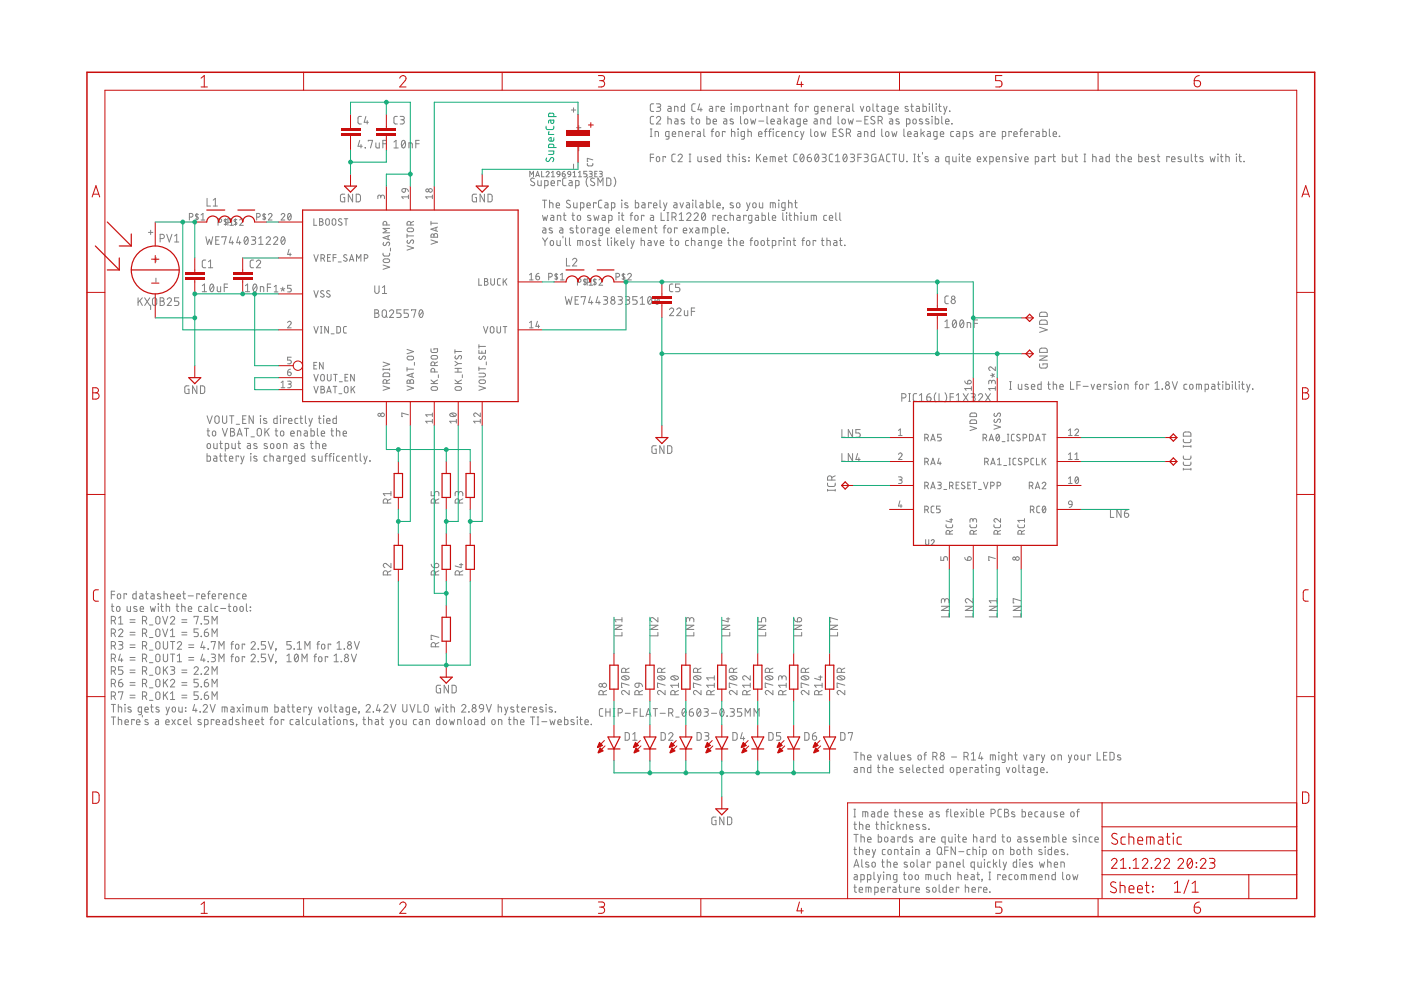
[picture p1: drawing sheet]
<svg xmlns="http://www.w3.org/2000/svg" width="297mm" height="210mm" viewBox="0 0 297 210" stroke-linecap="round" stroke-linejoin="round" font-family="sans-serif">
<g fill="none" stroke="#808080" stroke-width=".21">
<path d="M76.3 29.8l-.4 1.2h.9M76.5 30.6v.8M76.6 24.7h-.5l-.2 .3v1.1l.2 .2h.5M77.4 31.3l.1 .1zM77.6 24.7l-.4 1.2h.9M77.9 25.6v.7M78.1 29.9v-.1h.9l-.5 1.6M79.7 30.3v.9l.3 .2h.4v-1.1M81.2 30.5h.7M81.9 29.8h-.7v1.6M83.5 30.1l.5-.3v1.6M83.5 31.4h.9"/>
<path d="M84.2 24.7h-.4l-.3 .3v1.1l.3 .2h.4M84.8 24.7h.6a.36 .36 0 0 1 .3 .3 .36 .36 0 0 1-.3 .4h-.4M85.3 25.4a.44 .44 0 0 1 .4 .4 .44 .44 0 0 1-.4 .5h-.5M85.3 29.9l.2-.1a.93 .93 0 0 1 0 1.6 1.02 1.02 0 0 1-.2-1.5zM85.9 30.1l-.7 .9M86 40l.3 .1 .3 .5M86.7 31.4v-1.1l.7 .1v1M88.2 30.5h.7M88.9 29.8h-.7v1.6M112.3 37.5v-1.2l.4 .7 .4-.7v1.2M113.3 37.9a.41 .41 0 0 0-.6-.1 .41 .41 0 0 0-.1 .6l.6 .3a.44 .44 0 0 1-.1 .7 .44 .44 0 0 1-.6-.2M113.6 37.5l.4-1.2 .4 1.2"/>
<path d="M113.7 37.2h.6M114 38.3v.9l.3 .2h.4v-1.1M114.8 36.3v1.2h.6M115.5 39.4l.6-.1 .1-.7-.1-.3h-.6v1.6M115.8 36.6a.32 .32 0 0 1 .4-.3 .32 .32 0 0 1 .1 .6l-.5 .6h.6M116.8 38.8h.8a.38 .38 0 0 0-.3-.5 .38 .38 0 0 0-.5 .4l.1 .6 .7 .1M116.9 36.6l.3-.3v1.2M116.9 37.5h.7M118.2 36.4h.4l.1 .6-.5-.1zM118.7 37l-.2 .4-.3 .1M118.8 38.5v-.2h-.5v1.1M119.2 36.9h.4a.32 .32 0 0 1 .3 .3 .32 .32 0 0 1-.4 .3 .32 .32 0 0 1-.3-.3z"/>
<path d="M119.7 36.3a.51 .51 0 0 0-.5 .6M120 37.7l-.6 .1-.1 .3v1.1l.2 .1 .5 .1M120.5 36.4h.4l.1 .6-.6-.1zM120.7 38.3h.4l.2 .3v.8l-.5-.1-.2-.2v-.2l.7-.2M121 37l-.2 .4-.3 .1M121.1 23.3h1M121.5 37.5h.7M121.5 36.6l.3-.3v1.2M121.6 22.9v.9M121.6 34.8v.9M122 39.4l.6-.1 .2-.1-.2-.9h-.6v1.6M122.2 27.1h1"/>
<path d="M122.6 37.5h.7M122.6 36.6l.4-.3v1.2M122.7 26.6v.9M122.7 31.1v.9M124.4 36.3h-.6v.6h.4a.32 .32 0 0 1 .2 .3 .32 .32 0 0 1-.2 .3h-.4M124.5 34.6v.5l.3 .1h.7l.2-.6M124.6 37.6a1.56 1.56 0 0 0 0 2M124.9 36.3l.5 .1 .2 .1-.2 .3-.3 .1M125.2 36.9l.4 .2-.1 .3-.6 .1M125.7 33.9l-1.2-.3v.6h.2M126 37.9a.42 .42 0 0 0-.6-.1 .42 .42 0 0 0-.1 .6l.6 .3a.4 .4 0 0 1 .1 .6 .4 .4 0 0 1-.7 0l-.1-.1M126.1 36.9h.4"/>
<path d="M126.6 36.3h-.5v1.2h.5M126.8 39.4v-1.7l.5 1 .5-1v1.7M127.1 36.3l.5 .1 .1 .1-.1 .3-.4 .1M127.4 36.9l.3 .2-.1 .3-.5 .1M128.6 37.7l.6 .1 .3 .2v1.1l-.3 .2-.6 .1zM130.2 37.6a1.56 1.56 0 0 1 0 2M137.9 29h.3M137.9 27.3h.3M137.9 33.4h.7M138 27.3v1.7M138.6 22h-.5l-.2 .4v1l.2 .2h.5M138.6 24.7h-.5l-.2 .3v1.1l.2 .2h.5"/>
<path d="M138.6 32.7h-.7v1.6M138.9 29v-1.1l.7 .1v1M139.2 22h.5a.36 .36 0 0 1 .4 .4 .36 .36 0 0 1-.4 .3h-.3M139.2 25a.45 .45 0 0 1 .6-.3 .45 .45 0 0 1 .2 .7l-.8 .9h.9M139.3 33.3h.5l.1 .6a.36 .36 0 0 1-.4 .4 .36 .36 0 0 1-.4-.4zM139.6 22.7a.44 .44 0 0 1 .5 .5 .44 .44 0 0 1-.5 .4h-.4M141.1 33.4v-.2h-.5v1.1M141.6 25.2l.7 .2v.9M141.6 24.7v1.6M141.6 22.5l.5 .1 .2 .2v.8h-.6l-.1-.2v-.3l.7-.1M141.8 29l-.5-.1-.2-.1v-.6l.2-.3h.5v1.3l-.1 .3h-.5M142.5 28.4h.8a.38 .38 0 0 0-.3-.5 .38 .38 0 0 0-.5 .3l.1 .7 .7 .1"/>
<path d="M143 23.6v-1.1l.7 .2v.9M143.1 25.2h.5l.1 .3v.8h-.5l-.2-.2 .1-.3 .6-.1M143.2 32.7h-.5l-.2 .3v1.1l.2 .2h.5M143.8 33a.44 .44 0 0 1 .6-.3 .44 .44 0 0 1 .1 .7l-.7 .9h.9M143.9 29v-1.1l.7 .1 .1 1M145.1 25.3l-.4-.1-.3 .3 .7 .4v.3l-.2 .1-.5-.1M145.1 22v1.6h-.6l-.1-.9 .2-.1 .5-.1M145.4 28.4h.7a.38 .38 0 0 0-.3-.5 .38 .38 0 0 0-.4 .3v.7l.7 .1M146.1 32.7h.4M146.1 34.3h.4M146.3 32.7v1.6M146.5 25.2h.5"/>
<path d="M146.7 24.7v1.4l.3 .2M147.3 28.1v-.2h-.5v1.1M147.4 22h-.5l-.2 .4v1l.2 .2h.5M147.7 25.3h.5l.1 .6a.37 .37 0 0 1-.3 .4 .37 .37 0 0 1-.4-.4zM147.9 27.9l.5 .1 .1 1-.7-.1v-.5l.7-.1M148 33.2v.9l.2 .2h.5v-1.1M148.3 22l-.3 1.3h.9M148.6 22.9v.7M149.2 27.3v1.4l.3 .3M149.9 24.7v1.6h.5l.2-.3v-.6l-.2-.2h-.5M150 33.3l-.4-.1-.2 .3 .7 .4v.3l-.2 .1-.5-.1M150.5 22.5l.4 .1 .2 .2v.8h-.6l-.1-.2v-.3l.7-.1"/>
<path d="M150.7 33.8h.7a.38 .38 0 0 0-.2-.6 .38 .38 0 0 0-.5 .4l.1 .6 .6 .1M150.8 27.9h.5M151.2 25.8h.7a.38 .38 0 0 0-.2-.6 .38 .38 0 0 0-.5 .4l.1 .6 .6 .1M151.3 27.3l-.2 .1-.1 .2v1.4M151.9 28h.5l.1 .6a.36 .36 0 0 1-.4 .4 .36 .36 0 0 1-.3-.4zM152.4 22.7v-.2h-.6v1.1M152.8 32.7v1.6l-.7-.1v-.8l.1-.2h.6M152.9 23.1h.7a.38 .38 0 0 0-.3-.5 .38 .38 0 0 0-.4 .3l.1 .7h.6M153.5 25.2l.5 .1 .1 1-.7-.1v-.4l.7-.1M153.7 28.1v-.2h-.5v1.1M154.2 33.2h.5M154.4 32.7v1.3l.1 .2 .2 .1"/>
<path d="M155 22l.1 .1zM155 22.5v1.1M155.1 27.9l.7 .1v1M155.1 27.3v1.7M155.4 33.2l.6 .2 .1 .9M155.4 32.7v1.6M155.4 25.3l-.4-.1-.2 .3 .7 .4v.3l-.2 .1-.5-.1M155.8 23.6v-1.1l1 .1v1M156.3 22.5v1.1M156.4 27.3l.1 .1zM156.5 27.9v1.1M156.7 32.7l.1 .1z"/>
<path d="M156.8 33.2v1.1M157 24.7v1.4l.3 .2M157.6 23.6h.7v-.8l-.1-.2-.6-.1v1.7M157.8 29l-.6-.1-.1-.7 .2-.3h.5v1.3l-.1 .3h-.5M157.9 25.3h.5l.1 .6a.36 .36 0 0 1-.3 .4 .36 .36 0 0 1-.4-.4zM158 33.3l-.4-.1-.2 .3 .7 .4v.3l-.2 .1-.5-.1M158.6 27.9l.7 .1v1M158.6 27.3v1.7M158.7 33.4h.1zM158.7 34.1l.1 .1zM159.1 22.6h.5l.1 .7a.36 .36 0 0 1-.4 .3 .36 .36 0 0 1-.3-.3zM159.2 25.2l.2 1.1 .3-.7 .3 .7 .2-1.1"/>
<path d="M160.4 32.7v1.6M160.8 33.3l.5 1M160.8 28.4h.7a.38 .38 0 0 0-.2-.5 .38 .38 0 0 0-.5 .3l.1 .7 .6 .1M160.9 25.7h1M160.9 22.7v-.2h-.5v1.1M161.3 22.5h.5M161.3 32.7l-.9 1M161.5 22v1.5l.3 .1M161.9 33.8h.7a.39 .39 0 0 0-.3-.6 .39 .39 0 0 0-.4 .4v.6l.7 .1M162.1 27.9h.5M162.5 23.6v-1.1l.6 .2 .1 .9M162.6 24.7v1.3l.3 .3"/>
<path d="M162.6 27.3l-.2 .1-.1 .2v1.4M163 27.9h.5M163.3 34.3v-1.1l1 .1 .1 1M163.4 25.8h.8a.38 .38 0 0 0-.3-.6 .38 .38 0 0 0-.5 .4l.1 .6 .7 .1M163.5 27.3l-.2 .1-.1 .2v1.4M163.9 33.2v1.1M163.9 27.3l.1 .1zM163.9 22.5l.5 .1 .2 .2v.8h-.6l-.1-.2v-.3l.7-.1M163.9 27.9v1.1M164.9 25.2l.5 .1 .1 1-.7-.1v-.4l.7-.1M165.1 33.8h.7a.38 .38 0 0 0-.2-.6 .38 .38 0 0 0-.5 .4l.1 .6 .6 .1M165.2 27.9h-.5l-.1 .3 .1 .7 .5 .1"/>
<path d="M165.3 23.6v-1.1l.7 .2v.9M165.8 28.4h.7a.38 .38 0 0 0-.3-.5 .38 .38 0 0 0-.4 .3v.7l.7 .1M166.3 24.7v1.6M166.3 33.2h.6M166.5 32.7v1.3l.1 .2 .3 .1M166.6 22.5h.5M166.6 25.5l.4 .8M166.8 22v1.5l.3 .1M167 25.2l-.7 .6M167.2 29v-1.1l.7 .1v1M167.6 25.2h.5l.2 .3v.8h-.6l-.1-.2v-.3l.7-.1M168.4 22.5h.6"/>
<path d="M169 22h-.2l-.2 .3v1.3M169 32.7h-.5l-.2 .3v1.1l.2 .2h.5M169.2 27.9h-.4l-.2 .3 .1 .7 .5 .1M169.5 22.6h.6l.1 .7a.36 .36 0 0 1-.4 .3 .36 .36 0 0 1-.4-.3zM169.7 26.3l-.7-.2v-.6l.1-.3h.6v1.4l-.2 .2h-.5M169.7 27.9l.4 1.1M169.8 32.8l.3-.1a.95 .95 0 0 1 0 1.6 1 1 0 0 1-.3-1.5zM170.4 25.8h.7a.38 .38 0 0 0-.3-.6 .38 .38 0 0 0-.4 .4l.1 .6 .6 .1M170.4 33l-.7 .9M170.5 27.9l-.6 1.6h-.2M171.2 33.4h.5a.45 .45 0 0 1 .4 .5 .45 .45 0 0 1-.5 .4 .45 .45 0 0 1-.4-.5zM171.4 22.7v-.2h-.6v1.1"/>
<path d="M171.9 32.7l-.5 .1-.2 .6M171.9 27.3v1.4l.3 .3M172.6 25.2h.5l.2 .3v.8h-.6l-.1-.2v-.3l.7-.1M172.8 28h.5l.1 .6a.36 .36 0 0 1-.3 .4 .36 .36 0 0 1-.4-.4zM172.9 32.8l.3-.1a.93 .93 0 0 1 0 1.6 1.02 1.02 0 0 1-.3-1.5zM173.4 23.6l-.7-.1v-.7l.2-.2 .5-.1v1.4l-.1 .2-.5 .1M173.5 33l-.7 .9M174 26.3v-1.1l.7 .2v.9M174 27.9l.3 1.1 .3-.8 .2 .8 .3-1.1M174.1 23.1h.7a.38 .38 0 0 0-.2-.5 .38 .38 0 0 0-.5 .3l.1 .7h.6M174.3 32.7h.5a.36 .36 0 0 1 .4 .3 .36 .36 0 0 1-.4 .4h-.3M174.7 33.4a.44 .44 0 0 1 .5 .4 .44 .44 0 0 1-.5 .5h-.4"/>
<path d="M175.5 23.6v-1.1l.7 .2 .1 .9M176.1 24.7v1.6l-.6-.1-.1-.8 .2-.2h.5M176.6 32.7h-.5l-.3 .3 .1 1.1 .2 .2h.5M176.6 28.1h.6M176.9 23.1h.8a.38 .38 0 0 0-.3-.5 .38 .38 0 0 0-.5 .3l.1 .7h.7M177.1 34.3h1M177.1 33l.5-.3v1.6M177.3 27.3h-.7v1.7h.7M177.7 24.7v1.3l.2 .3M178.6 25.3h.5l.1 .6a.36 .36 0 0 1-.3 .4 .36 .36 0 0 1-.4-.4zM178.7 27.5l-.6-.1-.2 .3 .1 .2 .6 .4a.41 .41 0 0 1 .1 .6 .41 .41 0 0 1-.7 0l-.1-.2M178.9 22.7v-.2h-.5v1.1"/>
<path d="M178.9 32.8l.3-.1a.93 .93 0 0 1 0 1.6 1.02 1.02 0 0 1-.3-1.5zM179.5 28.2h.4a.44 .44 0 0 0 .4-.4 .44 .44 0 0 0-.4-.5h-.4v1.7M179.5 22.5l.4 .1 .2 .2v.8h-.5l-.2-.2 .1-.3 .6-.1M179.5 33l-.7 .9M179.8 25.2l.3 1.1 .3-.7 .2 .7 .3-1.1M180 28.2l.3 .8M180.3 32.7h.5a.36 .36 0 0 1 .4 .3 .36 .36 0 0 1-.4 .4h-.4M180.7 33.4a.44 .44 0 0 1 .5 .4 .44 .44 0 0 1-.5 .5h-.4M180.8 22v1.4l.3 .2M181.5 25.7h1.1M181.9 33.4h.7M181.9 27.9h.5l.1 .3v.8l-.5-.1-.2-.2 .1-.3 .6-.1"/>
<path d="M182.4 22.5l.4 1.1 .3-1.1M182.6 32.7h-.7v1.6M183.2 32.7h.5a.36 .36 0 0 1 .4 .3 .36 .36 0 0 1-.4 .4h-.3M183.3 29v-1.1l.7 .1v1M183.4 25.4h.5M183.6 33.4a.44 .44 0 0 1 .5 .4 .44 .44 0 0 1-.5 .5h-.4M183.8 22.6h.5l.1 .7a.36 .36 0 0 1-.3 .3 .36 .36 0 0 1-.4-.3zM184.1 24.7h-.7v1.6h.7M185.1 22v1.4l.3 .2M185.4 27.3v1.7l-.7-.1v-.9l.7-.1M185.4 24.8a.41 .41 0 0 0-.6-.1 .41 .41 0 0 0 0 .7l.5 .2a.42 .42 0 0 1 .1 .6 .42 .42 0 0 1-.6 0l-.2-.1M185.7 32.7h-.7l-.2 .2v1.2l.2 .2h.7v-.9h-.3"/>
<path d="M185.8 22.5h.5M185.9 22l.1 1.5 .3 .1M186.2 25.6h.4a.44 .44 0 0 0 .5-.5 .44 .44 0 0 0-.5-.4h-.4v1.6M186.3 34.3l.6-1.6 .5 1.6M186.5 33.9h.8M186.7 25.6l.4 .7M186.9 27.3v1.4l.3 .3M187 22.5l.4 .1 .2 .2v.8h-.6l-.1-.2v-.3l.7-.1M187.9 28h.5l.1 .6a.36 .36 0 0 1-.4 .4 .36 .36 0 0 1-.4-.4zM188.6 25.2h.5l.2 .3v.8h-.6l-.1-.2v-.3l.7-.1M188.7 32.7h-.5l-.2 .3v1.1l.2 .2h.5M189 23.6l-.7-.1v-.7l.1-.2 .6-.1v1.4l-.1 .2-.5 .1"/>
<path d="M189.1 27.9l.3 1.1 .2-.8 .3 .8 .3-1.1M189.2 32.7h.9M189.6 32.7v1.6M189.7 23.1h.7a.38 .38 0 0 0-.2-.5 .38 .38 0 0 0-.5 .3l.1 .7h.6M190.6 25.3l-.4-.1-.3 .3 .7 .4 .1 .3-.2 .1-.6-.1M190.7 32.7v1.1a.46 .46 0 0 0 .4 .5 .46 .46 0 0 0 .5-.5v-1.1M191.6 27.3v1.5l.3 .2M192.2 26.3l.7-.2v-.6l-.1-.2-.6-.1v1.6M192.2 34.2l.1 .1zM192.4 28.4h.8a.38 .38 0 0 0-.3-.5 .38 .38 0 0 0-.5 .3l.1 .7 .7 .1M192.5 22.6l-.4-.1-.2 .3 .7 .5v.2l-.2 .1-.5-.1M193.1 22.5h.6"/>
<path d="M193.3 22v1.5l.4 .1M193.7 25.3h.5l.1 .6a.36 .36 0 0 1-.4 .4 .36 .36 0 0 1-.4-.4zM193.7 32.7h.4M193.7 34.3h.4M193.9 27.9h.5l.1 .3v.8l-.5-.1-.2-.2 .1-.3 .6-.1M193.9 32.7v1.6M194.3 22.5l.5 .1 .1 .2v.8h-.5l-.2-.2 .1-.3 .6-.1M194.6 33.2h.5M194.7 32.7v1.3l.1 .2 .3 .1M195.3 27.3v1.7M195.5 25.3l-.4-.1-.2 .3 .7 .4v.3l-.2 .1-.5-.1M195.6 28.2l.4 .8"/>
<path d="M195.6 32.3v.4M195.7 22v1.6h.6l.1-.2v-.7l-.1-.1-.6-.1M196 27.9l-.7 .5M196.6 27.9h.5l.2 .3v.8l-.6-.1-.1-.2v-.3l.7-.1M196.7 33.3l-.4-.1-.2 .3 .7 .4v.3l-.2 .1-.5-.1M196.9 25.3l-.4-.1-.2 .3 .7 .4v.3l-.2 .1-.5-.1M197 22l.1 .1zM197 22.5v1.1M197.6 24.7l.1 .1zM197.6 25.2v1.1M197.7 22v1.4l.3 .2M198.3 24.7v1.6h.6l.1-.3v-.6l-.1-.2h-.6"/>
<path d="M198.4 33.2h.4l.2 .3v.8h-.5l-.2-.2 .1-.3 .6-.1M198.5 22v.1zM198.5 22.5v1.1M198.7 29l-.6-.1-.1-.1v-.6l.1-.3h.6v1.3l-.2 .3h-.4M199 22.5h.5M199.2 22v1.5l.3 .1M199.4 28.4h.7a.38 .38 0 0 0-.3-.5 .38 .38 0 0 0-.4 .3l.1 .7 .6 .1M199.7 24.7v1.3l.2 .3M200.1 22.5l.3 1.1M200.5 25.8h.7a.39 .39 0 0 0-.3-.6 .39 .39 0 0 0-.4 .4l.1 .6 .6 .1M200.8 22.5l-.6 1.7h-.1M201.2 34.3h-.5l-.2-.2v-.6l.2-.3h.5v1.6"/>
<path d="M201.3 23.5l.1 .1zM201.8 26.2l.1 .1zM202 33.2v.9l.2 .2h.5v-1.1M202.2 27.9h-.5l-.1 .3v.7l.6 .1M202.8 27.9h.5l.2 .3v.8l-.6-.1-.1-.2v-.3l.7-.1M203.3 32.7l.1 .1zM203.4 33.2v1.1M203.9 33.2h.5M204.1 32.7v1.3l.1 .2 .2 .1M204.2 29l.7-.1v-.7l-.1-.3h-.6v1.6M205 33.8h.7a.38 .38 0 0 0-.2-.6 .38 .38 0 0 0-.5 .4l.1 .6 .6 .1M206.2 28l-.4-.1-.3 .2 .8 .5v.2l-.2 .2-.5-.1"/>
<path d="M207.2 33.8h.7a.38 .38 0 0 0-.2-.6 .38 .38 0 0 0-.5 .4l.1 .6 .6 .1M207.8 27.9h.5l.2 .3v.8l-.6-.1-.1-.2v-.3l.7-.1M208.5 33.2l.7 1.1M209.2 33.2l-.7 1.1M209.8 28.1v-.2h-.6v1.1M209.8 34.3h.6l.2-.2v-.6l-.2-.2-.6-.1v1.6M210.2 28.4h.8a.39 .39 0 0 0-.3-.5 .39 .39 0 0 0-.5 .3l.1 .7 .7 .1M211.2 33.8h.7a.38 .38 0 0 0-.2-.6 .38 .38 0 0 0-.5 .4l.1 .6 .6 .1M212.5 29l.6-.1 .1-.1v-.6l-.1-.3h-.6v1.6M212.6 34.3v-1.1l.7 .2v.9M214.5 28.1v-.2h-.6v1.1M214.7 33.3l-.5-.1-.2 .3 .7 .4v.3l-.2 .1-.5-.1"/>
<path d="M214.9 28.4h.8a.38 .38 0 0 0-.3-.5 .38 .38 0 0 0-.5 .3l.1 .7 .7 .1M215.3 32.7l.1 .1zM215.4 33.2v1.1M215.9 33.2l.4 1.1 .4-1.1M216.2 27.9h.5M216.7 27.3l-.3 .3v1.4M217.2 28.4h.7a.38 .38 0 0 0-.2-.5 .38 .38 0 0 0-.5 .3l.1 .7 .6 .1M217.3 33.8h.7a.38 .38 0 0 0-.3-.6 .38 .38 0 0 0-.4 .4v.6l.7 .1M219.1 28.1v-.2h-.5v1.1M219.5 34.3h.5l.2-.2-.1-.8-.6-.1v1.6M219.7 27.9l.6 .1v1l-.6-.1v-.5l.6-.1M220.9 33.2l.6 .2 .1 .9-.7-.1v-.4l.7-.1"/>
<path d="M221.1 27.3v1.7l.6-.1 .1-.2v-.7l-.1-.1h-.6M222.5 27.3v1.5l.2 .2M222.8 33.4v-.2h-.5v1.1M223.2 33.2h.6M223.3 28.4h.7a.38 .38 0 0 0-.2-.5 .38 .38 0 0 0-.5 .3l.1 .7 .6 .1M223.4 32.7v1.3l.1 .2 .3 .1M224.6 28.9l.1 .1zM225.2 32.7v1.6h.6l.2-.3-.1-.6-.1-.2h-.6M226.6 33.2v.8l.3 .3h.5v-1.1M227.9 33.2h.6M228.1 32.7v1.4l.4 .2M229.8 32.7h.4"/>
<path d="M229.8 34.3h.4M230 32.7v1.6M231.7 33.2l.7 .2v.9M231.7 32.7v1.6M233.2 33.2h.4l.2 .3v.8h-.5l-.2-.2 .1-.3 .6-.1M235.2 32.7v1.6l-.6-.1-.1-.8 .2-.2h.5M236.6 33.2h.6M236.8 32.7v1.4l.4 .2M237.8 33.2l.7 .2v.9M237.8 32.7v1.6M239.2 33.8h.7a.38 .38 0 0 0-.2-.6 .38 .38 0 0 0-.5 .4l.1 .6 .6 .1M241.4 32.7v1.6h.6l.1-.9-.1-.2h-.6"/>
<path d="M242.8 33.8h.7a.38 .38 0 0 0-.2-.6 .38 .38 0 0 0-.5 .4v.6l.7 .1M244.8 33.3l-.5-.1-.2 .3 .7 .4v.3l-.2 .1-.5-.1M245.3 33.2h.6M245.5 32.7v1.3l.1 .2 .3 .1M247.9 33.4v-.2h-.5v1.1M248.4 33.8h.7a.39 .39 0 0 0-.2-.6 .39 .39 0 0 0-.5 .4l.1 .6 .6 .1M250.4 33.3l-.4-.1-.3 .3 .7 .4 .1 .3-.2 .1-.6-.1M251.2 33.2v.9l.2 .2h.5v-1.1M252.6 32.7v1.3l.3 .3M253.3 33.2h.5M253.4 32.7v1.3l.1 .2 .3 .1M255 33.3l-.4-.1-.2 .3 .7 .4v.3l-.2 .1-.5-.1"/>
<path d="M256.6 33.2l.2 1.1 .3-.7 .3 .7 .2-1.1M258.2 32.7l.1 .1zM258.2 33.2v1.1M258.7 33.2h.6M258.9 32.7v1.4l.4 .2M259.9 33.2l.7 .2v.9M259.9 32.7v1.6M262.1 32.7l.1 .1zM262.1 33.2v1.1M262.7 33.2h.5M262.8 32.7v1.3l.1 .2 .3 .1M263.7 34.2l.1 .1z"/>
<path d="M31.5 49.3h.9M31.9 48.8v.9M32.6 55h.9M33.1 54.5v1M33.1 59v.9M34 50.6h.4a.46 .46 0 0 0 .5-.5 .46 .46 0 0 0-.5-.4h-.4v1.6M35.3 49.7l.6 1.6 .5-1.6M37 50l.5-.3v1.6M37 51.3h.9M40.2 46h.3a.39 .39 0 0 0 .4-.4 .39 .39 0 0 0-.4-.3h-.3v1.4M41.7 45.3v1.4M42.1 45.5l-.6-.1v.4l.6 .4-.2 .3-.5-.1"/>
<path d="M42.6 46.7h.8M42.6 45.6l.4-.3v1.4M43.6 55.1l-.5 .1-.2 .3v1.1l.2 .1 .5 .1M43.6 50.2l.4 1.6 .4-1.1 .3 1.1 .4-1.6M43.9 42.1v1.6h.7M44.2 55.5l.4-.4v1.7M44.2 56.8h.9M45.2 43.7h.9M45.2 42.4l.5-.3v1.6M45.7 50.9h.6M46.2 47.1h.4a.38 .38 0 0 0 .4-.3 .38 .38 0 0 0-.4-.4h-.4v1.4M46.5 50.2h-.8v1.6h.8"/>
<path d="M47.1 50.4v-.2h.9l-.5 1.6M47.8 46.4v1.4M48.1 46.6l-.4-.1-.2 .2 .1 .2 .4 .3a.31 .31 0 0 1 0 .4 .31 .31 0 0 1-.5-.1M48.3 47.1h.4a.38 .38 0 0 0 .4-.3 .38 .38 0 0 0-.4-.4h-.4v1.4M48.7 47.8h.8M48.7 46.7l.4-.3v1.4M49 50.2l-.4 1.3h.9M49.3 51.1v.7M49.9 46.4v1.4M50.2 46.6l-.4-.1-.2 .2 .1 .2 .4 .3a.31 .31 0 0 1 0 .4 .31 .31 0 0 1-.5-.1M50.5 50.2l-.3 1.3h.9M50.8 51.1v.7"/>
<path d="M50.8 46.7a.38 .38 0 0 1 .6-.3 .38 .38 0 0 1 .1 .6l-.7 .8h.8M51.9 50.3l.3-.1a.97 .97 0 0 1 0 1.6 1.02 1.02 0 0 1-.3-1.5zM52.6 50.5l-.8 1M53.3 50.2h.5a.36 .36 0 0 1 .4 .3 .36 .36 0 0 1-.4 .4h-.3M53.8 50.9a.46 .46 0 0 1 .4 .5 .46 .46 0 0 1-.4 .4h-.5M53.8 55.1l-.5 .1-.3 .3 .1 1.1 .2 .1 .5 .1M54.4 55.5a.44 .44 0 0 1 .6-.3 .44 .44 0 0 1 .1 .7l-.7 .9h.9M54.4 46h.4a.39 .39 0 0 0 .4-.4 .39 .39 0 0 0-.4-.3h-.4v1.4M54.9 50.5l.4-.3v1.6M54.9 51.8h.9M56 45.3v1.4M56.3 45.5a.31 .31 0 0 0-.4-.1 .31 .31 0 0 0-.1 .4l.5 .3v.3l-.2 .1-.4-.1"/>
<path d="M56.4 50.5a.44 .44 0 0 1 .7-.3 .44 .44 0 0 1 .1 .7l-.8 .9h.9M56.9 45.6a.38 .38 0 0 1 .5-.3 .38 .38 0 0 1 .2 .6l-.7 .8h.8M58 50.5a.44 .44 0 0 1 .6-.3 .44 .44 0 0 1 .2 .7l-.8 .9h.9M59.6 45.6a.38 .38 0 0 1 .5-.3 .38 .38 0 0 1 .2 .6l-.7 .8h.8M59.8 50.3l.2-.1a.97 .97 0 0 1 0 1.6 1.02 1.02 0 0 1-.2-1.5zM60.4 50.5l-.8 1M61.2 45.3h.2a.83 .83 0 0 1 0 1.4 .88 .88 0 0 1-.2-1.4zM61.3 52.9l-.3 1.1h.7M61.5 53.7v.6M61.7 45.6l-.7 .7M66.5 46.4v1.4h.7M66.5 54l.5 1.4 .5-1.4"/>
<path d="M67.8 46.4l.6 .1 .1 .3-.4 .2a.39 .39 0 0 1 .4 .4 .39 .39 0 0 1-.4 .4h-.3zM67.8 47h.3M68.1 54.8h.3a.38 .38 0 0 0 .4-.4 .38 .38 0 0 0-.4-.4h-.3v1.4M68.5 54.8l.3 .6M69.2 46.5h.5l.1 .9a.39 .39 0 0 1-.4 .4 .39 .39 0 0 1-.4-.4zM69.4 54.6h.5M70.1 54h-.7v1.4h.7M70.5 46.5h.6l.1 .9a.39 .39 0 0 1-.4 .4 .39 .39 0 0 1-.4-.4zM70.6 54.6h.7M71.3 54h-.7v1.4M71.7 55.5h.6M72.5 46.5l-.5-.1-.2 .3 .6 .5a.38 .38 0 0 1-.1 .6 .38 .38 0 0 1-.5-.2"/>
<path d="M73 46.4h.7M73.1 41.2h-.5l-.4 .2v1l.2 .4h.7v-.9h-.3M73.4 46.4v1.4M73.5 54.1l-.4-.1-.2 .3v.2l.5 .3a.35 .35 0 0 1 .1 .5 .35 .35 0 0 1-.5 0l-.2-.1M74.1 55.4l.4-1.4 .5 1.4M74.2 55h.7M74.8 41.2v1.6l-.9-1.6v1.6M75.5 41.2h.6l.3 .3v.9l-.3 .4h-.6zM75.6 55.4v-1.4l.5 .8 .4-.8v1.4M77.2 54.8h.4a.38 .38 0 0 0 .4-.4 .38 .38 0 0 0-.4-.4h-.4v1.4M80.7 41.7a.39 .39 0 0 1 .4-.3 .39 .39 0 0 1 .4 .3v.4M80.7 42v-.5l-.4-.1-.2 .1v.6"/>
<path d="M81.2 53.7l.1 .4 .2 .2h.9l.2-.2v-.4M81.2 56.2l1.4 .4-1.4 .5M81.3 55l.9-.1a.39 .39 0 0 1 .4 .4 .39 .39 0 0 1-.4 .4l-.9-.2-.1-.2zM81.3 51.4a.35 .35 0 0 0 0 .5 .35 .35 0 0 0 .5 0l.2-.4a.35 .35 0 0 1 .6-.1 .35 .35 0 0 1-.1 .6l-.1 .1M82 47.7v-.4a.39 .39 0 0 0-.4-.4 .39 .39 0 0 0-.4 .4v.4h1.4M82.3 50v.7M82.6 49.9l-1.4 .5 1.4 .5M82.6 48.4h-1.4l.8 .5-.8 .5h1.4M82.8 52.6v.6M85.3 40.1l.7-.1v.4a.39 .39 0 0 1-.6 .3 .39 .39 0 0 1-.1-.6zM86.3 49.6v.8M86.3 52.1l1.4 .5-1.4 .4"/>
<path d="M86.3 50h1.4M86.4 50.9l-.1 .4 .3 .3 .5-.6a.35 .35 0 0 1 .5 0 .35 .35 0 0 1 0 .5l-.1 .1M86.4 48.5l.9-.2a.39 .39 0 0 1 .4 .4 .39 .39 0 0 1-.4 .4l-.9-.1-.1-.3zM86.6 41.4v.7M86.6 41.7h-1.4l.3 .4M87.1 47.7v-.4a.39 .39 0 0 0-.4-.4 .39 .39 0 0 0-.4 .4v.4h1.4M87.7 46.9l-.6 .3M91.4 46.9v.8M91.4 50.9l1.4 .4-1.4 .5M91.4 47.3h1.4M91.5 49.7l.3-.1 .2 .3a.38 .38 0 0 1 .4-.4 .38 .38 0 0 1 .4 .4v.4h-1.4zM91.7 41.4v.7"/>
<path d="M91.7 41.7h-1.4l.3 .4M92 49.9v.4M92.4 48.2v.7M92.8 48.1l-1.4 .5 1.4 .5M101 41.2h-.5l-.3 .2-.1 1 .3 .4h.6v-.9h-.2M101.5 59.1v1.4h.6M102.7 41.2v1.6l-.9-1.6v1.6M102.7 59.1l.6 .1 .1 .3-.3 .2a.39 .39 0 0 1 .4 .4 .39 .39 0 0 1-.4 .4h-.4zM102.7 59.7h.4M103.5 41.2h.6l.2 .3v1l-.2 .3h-.6zM104.1 59.1v1a.39 .39 0 0 0 .3 .4 .39 .39 0 0 0 .4-.4v-1M106.1 59.1h-.4l-.2 .3v.9l.2 .2h.4"/>
<path d="M106.7 59.1v1.4M107 59.6l.5 .9M107.5 59.1l-.8 .8M112.3 58.3l.3-.3v1.4M112.3 59.4h.7M113.6 58.6h.5a.4 .4 0 0 1 .3 .4 .4 .4 0 0 1-.4 .4 .4 .4 0 0 1-.4-.4zM114.3 58l-.4 .1-.3 .5M115 42.4h.9M115 45.7l.3 1 .2-.7 .3 .7 .3-1M115 50.4l.5 .8M115.1 48.3h.5l.1 .3v.8h-.5l-.2-.2 .1-.3 .6-.1M115.5 42.4v1.7"/>
<path d="M115.5 51.2v.9M116.1 50.4l-.6 .8M116.3 58.7h.4a.39 .39 0 0 0 .4-.4 .39 .39 0 0 0-.4-.3h-.4v1.4M116.5 43l.7 .1v1M116.5 42.4v1.7M116.8 51.1h.5l.1 .6a.36 .36 0 0 1-.4 .4 .36 .36 0 0 1-.4-.4zM116.8 45.7l.6 .1v.9h-.5l-.2-.2 .1-.3 .6-.1M117.1 48.4l-.5-.1-.2 .3 .7 .4v.3l-.2 .1-.5-.1M117.9 43.5h.7a.38 .38 0 0 0-.2-.5 .38 .38 0 0 0-.5 .3l.1 .7 .6 .1M117.9 58v1.4M118.1 51v.9l.2 .2h.5v-1.1M118.2 46.7v-1l.7 .1v.9"/>
<path d="M118.2 58.2l-.4-.1-.2 .1 .1 .3 .4 .3a.31 .31 0 0 1 0 .4 .31 .31 0 0 1-.5-.1M118.7 48.3h.5l.1 .3v.8h-.5l-.2-.2 .1-.3 .6-.1M118.8 58.3l.4-.3v1.4M118.8 59.4h.8M119.4 50.1v.3M119.4 45.7h.6M119.6 45.1v1.5l.4 .1M119.9 50.4v1.4l.3 .3M120.1 54.8v1.6h.7M120.7 50.4v1.4l.3 .3M120.9 42.6a.41 .41 0 0 0-.6-.1 .41 .41 0 0 0-.1 .6l.6 .3a.44 .44 0 0 1-.1 .7 .44 .44 0 0 1-.6-.2M121.3 45.7h.5"/>
<path d="M121.4 55.1a.44 .44 0 0 1 .6-.3 .44 .44 0 0 1 .2 .7l-.8 .9h.9M121.5 45.1v1.5l.3 .1M121.5 48.4l-.4-.1-.3 .3 .7 .4 .1 .3-.3 .1-.4-.1M121.6 43v.9l.3 .2h.4v-1.1M122.1 48.3h.5M122.3 47.8v1.4l.3 .2M122.4 59.8h.4a.38 .38 0 0 0 .4-.3 .38 .38 0 0 0-.4-.4h-.4v1.4M122.5 52.1v-1.1l1 .1v1M122.5 45.8h.5l.1 .6a.36 .36 0 0 1-.4 .3 .36 .36 0 0 1-.3-.3zM123 51v1.1M123.1 44.1l.5-.1 .2-.1-.1-.9h-.6v1.6M123.3 48.4h.5l.1 .6a.36 .36 0 0 1-.3 .4 .36 .36 0 0 1-.4-.4z"/>
<path d="M124 59.1v1.4M124.3 59.3a.31 .31 0 0 0-.4-.1 .31 .31 0 0 0-.1 .4l.5 .4v.2l-.3 .1-.3-.1M124.4 51.1h.5l.1 .6a.36 .36 0 0 1-.4 .4 .36 .36 0 0 1-.3-.4zM124.4 43.5h.8a.38 .38 0 0 0-.3-.5 .38 .38 0 0 0-.5 .3l.1 .7 .7 .1M124.5 59.8h.4a.38 .38 0 0 0 .4-.3 .38 .38 0 0 0-.4-.4h-.4v1.4M124.9 59.4l.4-.3v1.4M125.2 48.5v-.2h-.6v1.1M125.2 45.7h-.4l-.2 .2 .7 .5v.2l-.2 .1h-.5M125.7 48.3h.5l.2 .3v.8h-.6l-.2-.2 .1-.3 .7-.1M125.9 45.7l.3 1 .2-.7 .3 .7 .3-1M126.1 59.1v1.4M126.2 51.1l-.4-.1-.2 .2 .7 .5v.2l-.2 .2-.5-.1"/>
<path d="M126.4 43.2v-.2h-.6v1.1M126.4 59.3l-.4-.1-.2 .2v.2l.6 .4v.2l-.3 .1-.3-.1M126.8 51h.6M127 59.4a.38 .38 0 0 1 .5-.3 .38 .38 0 0 1 .2 .6l-.7 .8h.8M127 50.4v1.5l.4 .2M127.6 42.4l-.5 .1-.2 .3v1.1l.2 .1 .5 .1M127.7 45.7h.4l.2 .2v.8h-.5l-.2-.2 .1-.3 .6-.1M127.8 49.4h-.6l-.1-.2-.1-.6 .2-.3h.6v1.4l-.2 .2-.5 .1M128.3 43h.4l.2 .3v.8l-.5-.1-.2-.2v-.2l.7-.2M128.5 48.9h.7a.38 .38 0 0 0-.3-.6 .38 .38 0 0 0-.4 .4v.6l.7 .1M128.8 50.4v1.4l.3 .3M129.1 46.7h.6l.1-.8-.2-.2h-.5v1.6"/>
<path d="M129.6 50.4l.1 .1zM129.6 51v1.1M129.6 44.1l.6-.1 .1-.1-.1-.9h-.6v1.6M130.3 50.4v1.7M130.6 58.7h.4a.39 .39 0 0 0 .4-.4 .39 .39 0 0 0-.4-.3h-.4v1.4M130.6 48.9h.8a.39 .39 0 0 0-.3-.6 .39 .39 0 0 0-.5 .4l.1 .6 .7 .1M130.6 51.3l.4 .8M131 51l-.7 .5M131.2 45.1l.1 .1zM131.2 45.7v1M131.6 51.5h.7a.38 .38 0 0 0-.2-.5 .38 .38 0 0 0-.5 .4l.1 .6 .6 .1M131.7 45.7h.6"/>
<path d="M131.8 42.4l.1 .1zM131.8 43v1.1M131.9 45.1v1.5l.4 .1M132 47.8v1.3l.3 .3M132.2 58v1.4M132.5 58.2l-.4-.1-.2 .1v.3l.5 .3a.31 .31 0 0 1-.1 .4 .31 .31 0 0 1-.4-.1M132.8 48.9h.8a.38 .38 0 0 0-.3-.6 .38 .38 0 0 0-.5 .4l.1 .6 .7 .1M133 50.4v1.4l.3 .3M133.1 43.1l-.4-.1-.3 .2 .7 .5 .1 .2-.3 .2-.4-.1M133.1 58.3a.39 .39 0 0 1 .5-.3 .39 .39 0 0 1 .2 .6l-.7 .8h.8M133.6 45.7h.5M133.8 51l.3 1.1"/>
<path d="M134.1 45.1l-.3 .3v1.3M134.3 49.4v-1.1l1 .1 .1 1M134.5 51l-.6 1.6h-.1M134.7 45.8h.5l.1 .6a.36 .36 0 0 1-.4 .3 .36 .36 0 0 1-.3-.3zM134.7 42.4v1.7l.6-.1 .1-.8-.1-.2h-.6M134.8 48.3v1.1M135.9 51l.7 .1 .1 1M135.9 50.4v1.7M136.1 48.9h.7a.39 .39 0 0 0-.3-.6 .39 .39 0 0 0-.4 .4v.6l.7 .1M136.1 43l.6 .2 .1 .9-.7-.1v-.4l.7-.2M136.5 45.8v-.1h-.5v1M137.4 51h.5l.1 .3v.8l-.5-.1-.2-.2 .1-.2 .6-.2"/>
<path d="M137.5 49.4v-1.1l.7 .2v.9M137.9 45.7h.5l.2 .2v.8h-.6l-.1-.2v-.3l.7-.1M138 43.2v-.2h-.5v1.1M138.6 43.5h.7a.38 .38 0 0 0-.3-.5 .38 .38 0 0 0-.4 .3v.7l.7 .1M138.7 51l.3 1.1 .4-1.1M138.7 48.3h.6M138.9 47.8l.1 1.4 .3 .2M139.9 42.4v1.4l.3 .3M140 51.5h.7a.38 .38 0 0 0-.2-.5 .38 .38 0 0 0-.5 .4l.1 .6 .6 .1M140.2 45.1v1.6h.7M140.6 48.3h.6M140.7 43l.4 1.1"/>
<path d="M141.2 47.8l-.4 .1v1.5M141.4 43l-.5 1.6h-.2M141.4 46.7h.4M141.4 45.1h.4M141.6 45.1v1.6M141.7 48.4h.5l.1 .6a.36 .36 0 0 1-.4 .4 .36 .36 0 0 1-.3-.4zM142 51h.6M142.2 50.4l.1 1.5 .3 .2M142.5 46h.4a.46 .46 0 0 0 .5-.4 .46 .46 0 0 0-.5-.5h-.4v1.6M142.9 43l.6 .2v.9l-.6-.1v-.4l.6-.2M143 46l.4 .7M143.3 51.1h.5l.1 .6a.36 .36 0 0 1-.4 .4 .36 .36 0 0 1-.3-.4z"/>
<path d="M143.6 48.5v-.2h-.6v1.1M144 45.5l.5-.4v1.6M144 46.7h.9M144.2 43l.3 1.1 .4-1.1M144.9 48.9h.7a.39 .39 0 0 0-.3-.6 .39 .39 0 0 0-.4 .4v.6l.7 .1M145.6 43h.4l.2 .3v.8l-.6-.1-.1-.2v-.2l.7-.2M145.6 45.5a.45 .45 0 0 1 .6-.4 .45 .45 0 0 1 .1 .7l-.7 .9h.9M146 51h-.5l-.1 .3v.7l.6 .1M146.2 48.3l.7 1.1M146.6 51l.7 .1v1M146.6 50.4v1.7M146.8 42.4l.1 .1z"/>
<path d="M146.9 43v1.1M146.9 48.3l-.7 1.1M147.2 45.5a.44 .44 0 0 1 .6-.4 .44 .44 0 0 1 .1 .7l-.7 .9h.8M147.5 42.4v1.4l.3 .3M147.6 48.3l.6 .2v.9l-.7-.1v-.4l.7-.1M148.1 51h.5l.1 .3v.8l-.5-.1-.2-.2 .1-.2 .6-.2M148.4 43h.5l.2 .3v.8l-.6-.1-.2-.2 .1-.2 .7-.2M148.9 45.2l.3-.1a.97 .97 0 0 1 0 1.6 1 1 0 0 1-.3-1.5zM149 49.4v-1.1l1 .1 .1 1M149.5 52.1v-1.1l.7 .1v1M149.5 48.3v1.1M149.5 45.5l-.7 .9"/>
<path d="M149.8 42.4v1.7l.6-.1 .1-.2v-.6l-.1-.2h-.6M150.8 49.4l.7-.1v-.7l-.1-.2-.6-.1v1.7M151.2 42.4v1.4l.2 .3M151.6 52.1l-.6-.1-.1-.1v-.6l.1-.3h.6v1.3l-.1 .3h-.5M151.7 45.8v-.1h-.5v1M152 43.5h.7a.38 .38 0 0 0-.2-.5 .38 .38 0 0 0-.5 .3l.1 .7 .6 .1M152.2 46.2h.7a.38 .38 0 0 0-.2-.5 .38 .38 0 0 0-.5 .3l.1 .7h.6M152.2 47.8v1.3l.3 .3M152.3 51.5h.7a.38 .38 0 0 0-.2-.5 .38 .38 0 0 0-.5 .4l.1 .6 .6 .1M153 48.9h.7a.38 .38 0 0 0-.2-.6 .38 .38 0 0 0-.5 .4l.1 .6 .6 .1M153.3 44l.1 .1zM153.4 44.1l-.2 .3"/>
<path d="M154.2 45.7h-.5l-.2 .2 .1 .8h.6M154.3 49.3l.1 .1zM154.3 51h.6M154.5 50.4v1.5l.4 .2M154.8 45.7l.7 .1v.9M154.8 45.1v1.6M155.4 43.1l-.4-.1-.2 .2 .7 .5v.2l-.2 .2-.5-.1M155.5 51l.7 .1v1M155.5 50.4v1.7M156.3 43.1h.5l.1 .6a.37 .37 0 0 1-.4 .4 .37 .37 0 0 1-.4-.4zM156.3 45.7h.4l.2 .2v.8h-.5l-.2-.2 .1-.3 .6-.1M156.9 51.5h.7a.38 .38 0 0 0-.2-.5 .38 .38 0 0 0-.5 .4l.1 .6 .6 .1"/>
<path d="M158.2 45.8v-.1h-.5v1M158.3 43l.3 1.1M159 43l-.5 1.6h-.2M159 51h.6M159.4 46.7h-.5l-.2-.1v-.7l.2-.2h.5v1.3l-.1 .2-.5 .1M159.6 50.4l-.4 .3v1.4M159.7 43.1h.5l.1 .6a.36 .36 0 0 1-.3 .4 .36 .36 0 0 1-.4-.4zM160.1 51.1h.5l.1 .6a.36 .36 0 0 1-.3 .4 .36 .36 0 0 1-.4-.4zM160.2 45.7h.5l.1 .2v.8h-.5l-.2-.2 .1-.3 .6-.1M161 43v.9l.3 .2h.4v-1.1M161.5 51.1h.5l.1 .6a.36 .36 0 0 1-.4 .4 .36 .36 0 0 1-.3-.4zM161.6 45.1v1.6h.6l.1-.9-.2-.1h-.5"/>
<path d="M162.6 51h.5M162.8 50.4v1.5l.3 .2M162.9 45.1v1.4l.3 .2M163.3 44.1v-1.1l1 .1 .1 1M163.7 46.2h.8a.38 .38 0 0 0-.3-.5 .38 .38 0 0 0-.5 .3l.1 .7h.7M163.7 52.1l.6-.1 .2-.1v-.6l-.2-.3h-.6v1.6M163.9 43v1.1M165.1 42.4l.1 .1zM165.1 43v1.1M165.7 51.2v-.2h-.5v1.1M166 45.1v1.4l.2 .2M166.2 50.4v.1z"/>
<path d="M166.2 51v1.1M166.5 44.1l-.6-.1-.1-.1-.1-.6 .2-.3h.6v1.3l-.2 .3h-.5M166.7 45.1l.1 .1zM166.8 45.7v1M166.9 52.1v-1.1l.7 .1v1M167.2 43l.7 .1v1M167.2 42.4v1.7M167.3 45.7h.5M167.4 45.1l.1 1.5 .3 .1M168.1 51h.6M168.3 50.4l.1 1.5 .3 .2M168.4 45.7l.7 .1 .1 .9"/>
<path d="M168.4 45.1v1.6M168.5 43h.5M168.7 42.4v1.5l.3 .2M169.8 45.1l.1 .1zM169.8 45.7v1M170 51h.6M170.5 45.7v.9l.3 .1h.4v-1M170.6 50.4l-.4 .2v1.5M171.1 51.1h.5l.1 .6a.36 .36 0 0 1-.4 .4 .36 .36 0 0 1-.3-.4zM172 46.7v-1h1l.1 1M172.6 45.7v1M173 51.2v-.2h-.6v1.1"/>
<path d="M174.1 51h.6M174.3 50.4v1.5l.4 .2M175.3 45.7h-.5l-.2 .2 .1 .8h.6M175.3 51l.7 .1v1M175.3 50.4v1.7M175.8 46.2h.8a.38 .38 0 0 0-.3-.5 .38 .38 0 0 0-.5 .3l.1 .7h.7M176.8 51h.5l.1 .3v.8l-.5-.1-.2-.2 .1-.2 .6-.2M177.2 45.1v1.4l.3 .2M178 51h.5M178.1 45.1v1.4l.2 .2M178.2 50.4v1.5l.3 .2M179.1 52l.1 .1z"/>
<path d="M29.3 63.1v1.7M29.6 63.8l.6 1M30.2 63.1l-.9 1M30.7 63.1l1 1.7M31.7 63.1l-1 1.7M31.9 64.7v.9M32.4 63.3l.4-.2 .3 .2 .1 1a.46 .46 0 0 1-.4 .5 .46 .46 0 0 1-.5-.5zM34 63.1h.4a.36 .36 0 0 1 .4 .4 .36 .36 0 0 1-.4 .4 .46 .46 0 0 1 .5 .4 .46 .46 0 0 1-.5 .5h-.4zM34 63.9h.4M35.5 63.5a.44 .44 0 0 1 .6-.3 .44 .44 0 0 1 .1 .7l-.7 .9h.8M37.9 63.1h-.9v.8h.5a.46 .46 0 0 1 .4 .4 .46 .46 0 0 1-.4 .5h-.5M42.9 60.6l.4-.4v1.6"/>
<path d="M42.9 61.8h.9M44.7 60.3l.2-.1a.97 .97 0 0 1 0 1.6 1.02 1.02 0 0 1-.2-1.5zM45.3 60.6l-.8 .9M46.1 60.8v.9l.2 .1h.5v-1M47.5 60.9h.8M48.3 60.2h-.8v1.6M52 61.8h.9M52 60.6l.5-.4v1.6M53.8 60.3l.2-.1a.95 .95 0 0 1 0 1.6 1.04 1.04 0 0 1-.2-1.5zM54.4 60.6l-.7 .9M55.2 61.8v-1l.7 .1v.9M56.7 60.9h.7"/>
<path d="M57.4 60.2h-.7v1.6M58.1 60.8l.4-.3v1.4M58.1 61.9h.8M59.5 61.2l.4 .1M59.9 60.9v.4M59.9 61.3l.3 .4M59.9 61.3l-.2 .4M60.4 61.2l-.5 .1M61 78.9h.4a.39 .39 0 0 1 .3 .4 .39 .39 0 0 1-.4 .4 .39 .39 0 0 1-.3-.4zM61 68.4a.38 .38 0 0 1 .5-.3 .38 .38 0 0 1 .1 .6l-.6 .8h.7M61.6 78.3l-.4 .1-.2 .5M61.7 75.7h-.7v.6h.4a.4 .4 0 0 1 .4 .4 .4 .4 0 0 1-.4 .4h-.4"/>
<path d="M61.7 60.5h-.7v.6h.4a.4 .4 0 0 1 .4 .4 .4 .4 0 0 1-.4 .4h-.4M66.5 79.4l.5 1.4 .5-1.4M66.5 77.5h.5M66.5 69.2l.5 1.4 .5-1.4M66.5 61.6l.5 1.4 .5-1.4M67.2 76.8h-.7v1.4h.7M67.9 70.6h.4M67.9 69.2h.4M68.1 79.5l.3-.1 .3 .1 .1 .9a.39 .39 0 0 1-.4 .4 .39 .39 0 0 1-.4-.4zM68.1 69.2v1.4M68.5 76.8v1.4l-.8-1.4v1.4M68.6 61.7a.35 .35 0 0 0-.5 0 .35 .35 0 0 0 0 .5l.5 .2a.38 .38 0 0 1-.1 .6 .38 .38 0 0 1-.6-.2"/>
<path d="M69.4 79.4v1a.39 .39 0 0 0 .4 .4 .39 .39 0 0 0 .4-.4v-1M69.6 69.2v1.4l-.7-1.4v1.4M69.9 61.7l-.5-.1-.1 .3 .5 .5a.33 .33 0 0 1 .2 .5 .33 .33 0 0 1-.5 .1l-.3-.2M70.2 70.8h.6M70.7 79.4h.8M71.1 79.4v1.4M71.4 69.2l.5 .1 .3 .2v.7l-.3 .4h-.5zM73.4 69.2l-.4 .1-.2 .2 .1 .9 .1 .2h.4M73.8 79.4h-.6v1.4h.6M75.1 79.4v1.4l-.8-1.4v1.4M79.5 65.7h.4a.36 .36 0 0 1 .4 .3 .36 .36 0 0 1-.4 .4 .46 .46 0 0 1 .5 .5 .46 .46 0 0 1-.5 .4h-.4zM79.5 60.6v1.2a.46 .46 0 0 0 .4 .4 .46 .46 0 0 0 .5-.4v-1.2"/>
<path d="M79.5 66.4h.4M81.1 61l.4-.4v1.6M81.1 62.2h.9M81.2 65.8l.3-.1 .3 .1 .1 1.1a.46 .46 0 0 1-.4 .4 .46 .46 0 0 1-.5-.4zM81.2 78.2v.3M81.2 78.3h1.4M81.2 76.8l1.4 .4-1.4 .5M81.3 79.2l1.1-.1 .2 .2v.6h-1.4zM81.8 67l.3 .3M82.6 66a.44 .44 0 0 1 .6-.3 .44 .44 0 0 1 .1 .7l-.7 .9h.9M82.6 78.2v.3M85 65.7h-.9v.7h.6a.46 .46 0 0 1 .3 .5 .46 .46 0 0 1-.3 .4h-.6"/>
<path d="M86.3 77.9v.8M86.3 78.3h1.4M86.3 74.1l1.4 .4-1.4 .5M86.4 75.6l.9-.1a.39 .39 0 0 1 .4 .4 .39 .39 0 0 1-.4 .4l-.9-.1-.1-.3zM86.6 65.7h-.9v.7h.5a.46 .46 0 0 1 .4 .5 .46 .46 0 0 1-.4 .4h-.5M87.2 65.9v-.2h1l-.5 1.6M87.4 79.2v.7M87.7 79.1l-1.4 .5 1.4 .4M87.9 76.8v.6M89 65.8l.1-.1a.8 .8 0 0 1 .7 .5 .8 .8 0 0 1-.2 .9l-.2 .2a.8 .8 0 0 1-.6-.6 .8 .8 0 0 1 .2-.8zM89.6 66l-.7 1M91.4 74v.4l.2 .3h.9l.3-.2v-.5h-.8v.2"/>
<path d="M91.5 75.5l.9-.1a.38 .38 0 0 1 .4 .4 .38 .38 0 0 1-.4 .3l-.9-.1-.1-.2zM92.2 78.9v-.4a.39 .39 0 0 0-.4-.4 .39 .39 0 0 0-.4 .4v.4h1.4M92.2 77.5v-.4a.39 .39 0 0 0-.4-.4 .39 .39 0 0 0-.4 .4v.4h1.4M92.8 76.7l-.6 .3M92.9 79.5v.6M96.5 78.9h1.4M96.5 78.1h1.4M96.5 76.6l.6 .5M96.5 74.5h1.4M96.5 74.1v.8M96.6 75.4l-.1 .5 .3 .2 .7-.7a.39 .39 0 0 1 .4 .3 .39 .39 0 0 1-.2 .4M97.1 78.1v.8"/>
<path d="M97.1 77.1l-.6 .5M97.1 77.1h.8M98 79.5v.6M101.5 79.1h1.1a.39 .39 0 0 1 .3 .4 .39 .39 0 0 1-.3 .4h-1.1M101.5 78.2h1.4M101.5 73.1v.7M101.5 74.3v.6h1.4v-.6M101.5 77.8v.8M101.5 73.4h1.4M101.7 75.5l-.1 .5 .3 .2 .5-.6a.35 .35 0 0 1 .5 0 .35 .35 0 0 1-.1 .5l-.1 .1M102.2 74.4v.5M102.5 69.2l.5 1.4 .4-1.4"/>
<path d="M103.1 76.7v.7M104.1 69.3h.5l.1 .9a.39 .39 0 0 1-.4 .4 .39 .39 0 0 1-.4-.4zM105.4 69.2v1a.38 .38 0 0 0 .3 .4 .38 .38 0 0 0 .4-.4v-1M106.7 69.2h.8M107.1 69.2v1.4M112.3 69.5h.7M112.3 68.4l.3-.3v1.4M113.9 68.1l-.3 1.1h.8M114.2 68.9v.6M119.8 62.9l.4 1.6 .4-1.1 .3 1.1 .4-1.6M121.9 63.6h.6M122.7 62.9h-.8v1.6h.8"/>
<path d="M123.2 63.1v-.2h.9l-.4 1.6M124.9 60.5h.8M125.2 62.9l-.4 1.3h.9M125.4 63.8v.7M126.7 62.9l-.3 1.3h.9M127 63.8v.7M127.9 62.9h.6a.36 .36 0 0 1 .3 .3 .36 .36 0 0 1-.3 .4h-.4M128.4 63.6a.46 .46 0 0 1 .4 .5 .46 .46 0 0 1-.4 .4h-.5M131 62.9h.6a.36 .36 0 0 1 .4 .3 .36 .36 0 0 1-.4 .4h-.4M131.5 63.6a.46 .46 0 0 1 .5 .5 .46 .46 0 0 1-.5 .4h-.5M132.6 62.9h.6a.36 .36 0 0 1 .3 .3 .36 .36 0 0 1-.3 .4h-.4M133.1 63.6a.46 .46 0 0 1 .4 .5 .46 .46 0 0 1-.4 .4h-.5"/>
<path d="M135.1 62.9h-.9v.7h.5a.46 .46 0 0 1 .4 .5 .46 .46 0 0 1-.4 .4h-.5M135.7 64.5h1M135.7 63.2l.5-.3v1.6M137.5 63l.3-.1a.97 .97 0 0 1 0 1.6 1.02 1.02 0 0 1-.3-1.5zM138.1 63.2l-.7 1M139.1 63l.2-.1a.97 .97 0 0 1 0 1.6 1.02 1.02 0 0 1-.2-1.5zM139.7 63.2l-.7 1M141.9 65.7a.44 .44 0 0 1 .7-.4 .44 .44 0 0 1 .1 .7l-.8 .9h.9M142.7 60.2l-.5 .1-.3 .3 .1 1 .2 .2h.5M143.5 65.7a.45 .45 0 0 1 .6-.4 .45 .45 0 0 1 .2 .7l-.8 .9h.9M144.1 60.2h-.9v.7h.6a.46 .46 0 0 1 .4 .5 .46 .46 0 0 1-.4 .4h-.6M145.1 65.8v1l.3 .1h.4v-1.1"/>
<path d="M146.6 66h.7M147.3 65.3h-.7v1.6M200.3 68.2l.5-.4v1.7M200.3 69.5h1M201.1 62.8h-.5l-.3 .3 .1 1.1 .2 .2h.5M202.1 67.9h.1a.8 .8 0 0 1 .7 .5 .8 .8 0 0 1-.2 .8l-.3 .3a1.04 1.04 0 0 1-.3-1.6zM202.7 68.2l-.7 .9M203.7 67.9l.2-.1a.97 .97 0 0 1 0 1.7 1.02 1.02 0 0 1-.2-1.6zM204.3 68.2l-.7 .9M205.1 69.5v-1.1l.7 .1v1M206.5 68.6h.8M207.3 67.8h-.8v1.7"/>
<path d="M210 79.6h.5M210.3 79.2l.2 .4M210.5 79.6l.3 .3M210.5 79.6l-.2 .4M210.8 79.3l-.3 .3M211 77.8v.8l-.8-.7a.38 .38 0 0 0-.6 .1 .38 .38 0 0 0 .3 .6M220.4 77.2v.6l.2 .2h1.1l.3-.2v-.6h-.9v.2M220.4 75.5h1.6l-1.6 .9h1.6M220.4 69.4l1.6 .5-1.6 .6M220.5 73.9h1.3l.2 .2v.6h-1.6zM220.5 68l1.3-.1 .2 .2v.7h-1.6zM220.5 66.3l1.3-.1 .2 .3v.6h-1.6z"/>
<path d="M40.1 81.8h-.7l-.2 .2v1.1l.2 .3h.7v-.9h-.3M41.7 81.8v1.6l-.9-1.6v1.6M42.5 81.8l.6 .1 .3 .2v.9l-.3 .4h-.6zM43.9 96.2v1.6l.6-.1 .1-.2v-.6l-.1-.2h-.6M43.9 88.2l.5 1.6 .6-1.6M43.9 91.4h.5M44 94.1h.5l.1 .7a.37 .37 0 0 1-.3 .3 .37 .37 0 0 1-.4-.3zM44.1 90.8v1.5l.3 .2M45.1 91.5l.3-.1a.61 .61 0 0 1 .1 1l-.4-.2zM45.3 94v1l.3 .1h.4v-1.1M45.3 96.7h.5l.2 .3v.8l-.6-.1-.1-.2v-.2l.7-.1M45.7 88.3l.3-.1 .3 .1 .2 1a.46 .46 0 0 1-.5 .5 .46 .46 0 0 1-.4-.5z"/>
<path d="M46.5 96.7h.6M46.6 94h.5M46.7 96.2v1.4l.4 .2M46.8 93.5v1.5l.3 .1M47.1 90.8l.6 1.7 .5-1.7M47.2 88.2v1.1a.44 .44 0 0 0 .4 .5 .44 .44 0 0 0 .5-.5v-1.1M47.5 96.7h.6M47.7 96.2v1.4l.4 .2M47.8 95.1h.5l.2-.1-.1-.9-.6-.1v1.7M48.6 97.2h.8a.38 .38 0 0 0-.3-.5 .38 .38 0 0 0-.5 .3l.1 .7 .7 .1M48.7 88.2h.9M48.9 90.8h.4a.36 .36 0 0 1 .4 .4 .36 .36 0 0 1-.4 .3 .46 .46 0 0 1 .5 .5 .46 .46 0 0 1-.5 .5h-.4z"/>
<path d="M48.9 91.5h.4M49.1 88.2v1.6M49.2 94v1l.2 .1h.5v-1.1M50.1 90h.7M50.3 92.5l.5-1.7 .6 1.7M50.4 92h.8M50.4 94h.6M50.6 96.9v-.2h-.5v1.1M50.6 93.5l.1 1.5 .3 .1M51 96.7l.4 1.1M51.5 88.9h.5M51.8 96.7l-.6 1.6h-.2"/>
<path d="M51.8 90.8h.9M52.2 88.2h-.7v1.6h.7M52.3 90.8v1.7M52.5 94l.5 .1 .1 1-.6-.1v-.4l.6-.1M53.1 96.2h.1zM53.2 96.7v1.1M53.2 92.6h.7M53.7 88.2v1.6l-.9-1.6v1.6M54.4 94.1l-.4-.1-.2 .3 .7 .4v.3l-.2 .1-.5-.1M54.4 96.8l-.4-.1-.2 .2 .7 .5v.3l-.2 .1-.5-.1M54.7 91l.3-.2 .3 .2 .1 1a.46 .46 0 0 1-.4 .5 .46 .46 0 0 1-.5-.5zM55.2 88.2h.1z"/>
<path d="M55.2 88.7v1.1M56.2 90.8v1.7M56.5 88.8l-.4-.1-.2 .2 .7 .5v.3l-.2 .1-.5-.1M56.5 91.5l.6 1M56.6 94.1l-.4-.1-.2 .3 .7 .4v.3l-.2 .1-.5-.1M56.6 96.7h-.4l-.2 .3 .1 .7 .5 .1M57.1 90.8l-.9 1M57.2 96.7l.7 .1 .1 1M57.2 96.2v1.6M57.4 94.1h.6l.1 .7a.36 .36 0 0 1-.4 .3 .36 .36 0 0 1-.4-.3zM58.3 91.4h.6M58.5 90.8v1.5l.4 .2"/>
<path d="M58.7 96.7l.6 .1 .1 1-.7-.1v-.4l.7-.1M58.8 88.2v1.6h-.6l-.2-.3 .1-.6 .1-.2h.6M58.8 94.1h.5l.1 .7a.36 .36 0 0 1-.3 .3 .36 .36 0 0 1-.4-.3zM59.4 88.2h.1zM59.5 88.7v1.1M59.6 91.5l.2-.1a.61 .61 0 0 1 .2 1l-.5-.2zM59.6 81.1l.4-.3v1.4M59.6 82.2h.8M60.1 95.1v-1.1l.7 .2v.9M60.6 96.9v-.2h-.5v1.1M60.7 88.9v-.2h-.6v1.1M61 80.8h.6l.1 .2-.1 .4h-.5"/>
<path d="M61.2 89.2h.7a.38 .38 0 0 0-.3-.5 .38 .38 0 0 0-.4 .4l.1 .6 .6 .1M61.4 81.4a.39 .39 0 0 1 .3 .4 .39 .39 0 0 1-.3 .4h-.4M61.6 91.9h.8a.38 .38 0 0 0-.3-.5 .38 .38 0 0 0-.5 .3l.1 .7 .7 .1M61.8 97.8h-.5l-.1-.2-.1-.6 .2-.3h.5v1.3l-.1 .3h-.5M62.4 94h.5l.2 .3v.8h-.6l-.1-.2v-.3l.7-.1M62.5 97.2h.8a.38 .38 0 0 0-.3-.5 .38 .38 0 0 0-.5 .3l.1 .7 .7 .1M63.1 92.5v-1.1l.6 .1 .1 1M63.2 88.7h-.5l-.2 .3 .1 .7 .6 .1M63.6 88.7h.5M63.8 88.2v1.4l.3 .2M64.4 94.1l-.4-.1-.2 .3 .7 .4v.3l-.2 .1-.5-.1M64.5 91.4h.5l.2 .2v.9l-.6-.1-.1-.2v-.3l.7-.1"/>
<path d="M64.6 96.2v1.6h-.5l-.2-.3v-.6l.2-.2h.5M64.7 88.2v1.3l.3 .3M65.5 88.7l.4 1.1M65.8 94h.6M65.9 90.8v1.7l.6-.1 .2-.2-.1-.7-.1-.1h-.6M66 93.5v1.5l.4 .1M66.2 88.7l-.5 1.6h-.2M66.5 81.9l.5 1.4 .5-1.4M66.8 96.8l-.4-.1-.3 .2 .6 .4 .1 .4-.2 .1-.5-.1M67 94l.7 .2v.9M67 93.5v1.6M67.3 90.8v1.4l.3 .3"/>
<path d="M67.5 88.7h.6M67.5 96.7l.1 .9 .2 .2h.5v-1.1M67.7 88.2v1.4l.4 .2M68.1 81.9l.6 .1v.3l-.2 .2a.38 .38 0 0 1 .3 .4 .38 .38 0 0 1-.3 .4h-.4zM68.1 82.5h.4M68.1 91.9h.7a.38 .38 0 0 0-.2-.5 .38 .38 0 0 0-.5 .3l.1 .7 .6 .1M68.4 94.6h.7a.38 .38 0 0 0-.2-.5 .38 .38 0 0 0-.5 .3l.1 .6 .6 .1M68.6 88.2h.1zM68.6 88.7v1.1M68.9 96.7h.5M69.3 89.2h.7a.38 .38 0 0 0-.3-.5 .38 .38 0 0 0-.4 .4v.6l.7 .1M69.3 83.3l.4-1.4 .5 1.4"/>
<path d="M69.4 96.2h-.2l-.2 .2v1.4M69.4 83h.7M69.7 96.7h.6M70.2 91.4h.5M70.3 96.2h-.2l-.2 .2v1.4M70.3 90.8l.1 1.5 .3 .2M70.6 81.9h.8M70.7 96.2h.1zM70.7 96.7v1.1M71 81.9v1.4M71.3 88.2v1.6h-.5l-.2-.3v-.6l.2-.2h.5M71.3 91.4l.7 .1 .1 1"/>
<path d="M71.3 90.8v1.7M71.9 83.5h.6M71.9 80.9h.7M72 96.7h-.5l-.1 .3v.7l.6 .1M72.6 97.2h.7a.38 .38 0 0 0-.3-.5 .38 .38 0 0 0-.4 .3v.7l.7 .1M72.7 91.9h.8a.38 .38 0 0 0-.3-.5 .38 .38 0 0 0-.5 .3l.1 .7 .7 .1M73.1 82l.3-.1 .3 .1 .1 .9a.39 .39 0 0 1-.4 .4 .39 .39 0 0 1-.4-.4zM73.2 80h.4M74 97.8v-1.1l.7 .1v1M74.4 81.9v1.4M74.8 82.5l.4 .8M75.2 96.7h.6"/>
<path d="M75.2 81.9l-.8 .9M75.4 96.2v1.4l.4 .2M76.4 96.2v1.3l.2 .3M77.1 96.7l.4 1.1M77.9 96.7l-.6 1.6h-.2M78.4 97.7l.1 .1zM81.2 81.8l1.4 .5-1.4 .5M82 81.3v-.4a.39 .39 0 0 0-.4-.4 .39 .39 0 0 0-.4 .4v.4h1.4M82.6 80.5l-.6 .3M86.3 81.8l1.4 .5-1.4 .5M86.4 80.6h.3l.2 .3a.38 .38 0 0 1 .4-.4 .38 .38 0 0 1 .4 .4v.4h-1.4zM86.6 87.9l-1.4-.3v.7h.1"/>
<path d="M86.9 80.9v.4M91.4 81.3h1.4M91.4 80.6l.8 .7M91.5 82.1l.9-.1a.39 .39 0 0 1 .4 .4 .39 .39 0 0 1-.4 .4l-.9-.1-.1-.3zM91.7 89.3h-1.4l.3 .4M91.7 87.6v.7M91.7 88.9v.8M91.7 87.9h-1.4l.3 .4M92.8 80.6l-.9 .4M95.4 87.7a.76 .76 0 0 1 1.3 .4 .75 .75 0 0 1-.7 .3 .75 .75 0 0 1-.6-.6zM95.7 87.6l.7 .7M96.5 81.3h1.4"/>
<path d="M96.5 80.6l.8 .7M96.6 82.1l.9-.1a.39 .39 0 0 1 .4 .4 .39 .39 0 0 1-.4 .4l-.9-.1-.1-.3zM96.8 88.9v.8M96.8 89.3h-1.4l.3 .4M97.9 80.6l-.9 .4M101.5 81.8l1.4 .5-1.4 .5M101.7 80.6l.9-.1a.39 .39 0 0 1 .3 .4 .39 .39 0 0 1-.3 .4l-.9-.1-.2-.3zM101.8 87.6v.7l-.8-.6a.38 .38 0 0 0-.5 .1 .38 .38 0 0 0 .2 .5M101.8 89.3h-1.4l.3 .4M101.8 88.9v.8M139.1 94.5h-.7l-.2 .2v1.1l.2 .3h.7v-.9h-.2M140.8 94.5v1.6l-.9-1.6v1.6"/>
<path d="M141.5 94.5h.7l.2 .3 .1 .9-.3 .4h-.7zM178.5 91.1v1.6h.7M178.5 96.2v1.6h.7M180.8 91.1v1.6l-.9-1.6v1.6M180.8 96.2v1.6l-.9-1.6v1.6M181.8 96.2l-.3 1.2h.9M182.1 97v.8M182.4 91.1h-.9v.7h.5a.46 .46 0 0 1 .4 .5 .46 .46 0 0 1-.4 .4h-.5M190.5 96.4a.38 .38 0 0 1 .5-.3 .38 .38 0 0 1 .2 .6l-.7 .7h.8M190.5 91.3l.4-.3v1.4M190.5 92.4h.8M191.2 84.4h.4a.46 .46 0 0 0 .5-.5 .46 .46 0 0 0-.5-.4h-.4v1.6"/>
<path d="M192.7 83.5h.3M192.7 85.1h.3M192.8 83.5v1.6M194.4 83.5h-.6l-.2 .3 .1 1.1 .1 .1 .6 .1M194.9 85.1h.9M194.9 83.8l.5-.3v1.6M196.1 97.9h.3a.39 .39 0 0 0 .5-.4 .39 .39 0 0 0-.5-.3h-.3v1.4M196.1 92.9h.3a.39 .39 0 0 0 .5-.4 .39 .39 0 0 0-.5-.4h-.3v1.4M196.5 84.2h.5a.45 .45 0 0 1 .4 .5 .45 .45 0 0 1-.5 .4 .45 .45 0 0 1-.4-.5zM196.5 97.9l.3 .7M196.5 92.9l.3 .6M197.2 83.5l-.4 .1-.3 .6"/>
<path d="M197.3 98.6l.5-1.4 .5 1.4M197.3 93.5l.5-1.4 .5 1.4M197.5 98.2h.7M197.5 93.1h.7M198.4 83.3a1.56 1.56 0 0 0 0 2M199.1 83.5v1.6h.7M199.1 97.2l-.3 1h.8M199.3 97.9v.7M199.6 92.1h-.8v.6h.5a.39 .39 0 0 1 .3 .4 .39 .39 0 0 1-.3 .4h-.5M200.4 83.3a1.56 1.56 0 0 1 0 2M201.4 84.2h.8M202.2 83.5h-.8v1.6"/>
<path d="M202.8 83.8l.4-.3v1.6M202.8 85.1h.8M204.2 83.5l1.1 1.6M204.6 80.8l.1 .3 .5 .3M205.3 80.7a.39 .39 0 0 1 .6 .1 .39 .39 0 0 1-.4 .6h-.3zM205.3 83.5l-1.1 1.6M205.7 90.4l1.4 .4-1.4 .5M205.8 89.1l1-.1 .2 .3 .1 .5h-1.4zM205.8 87.7l1-.1 .2 .2 .1 .5h-1.4zM205.9 83.5h.5a.36 .36 0 0 1 .4 .3 .36 .36 0 0 1-.4 .4h-.3M206 82.4h-1.4l.3 .4M206 82v.8"/>
<path d="M206.3 84.2a.46 .46 0 0 1 .5 .4 .46 .46 0 0 1-.5 .5h-.4M207.4 83.8a.44 .44 0 0 1 .7-.3 .44 .44 0 0 1 .1 .7l-.8 .9h.9M208.4 92.9h.4a.39 .39 0 0 0 .4-.4 .39 .39 0 0 0-.4-.4h-.4v1.4M208.8 97.9h.4a.39 .39 0 0 0 .4-.4 .39 .39 0 0 0-.4-.3h-.4v1.4M208.9 92.9l.3 .6M208.9 83.5l1.1 1.6M209.2 97.9l.3 .7M209.7 93.5l.5-1.4 .5 1.4M209.8 93.1h.7M210 83.5l-1.1 1.6M210.1 98.6l.4-1.4 .5 1.4M210.2 98.2h.7"/>
<path d="M210.2 81a.39 .39 0 0 1 .4-.4 .39 .39 0 0 1 .4 .4v.4M210.2 81.2v-.4l-.3-.2-.2 .2-.1 .6M210.7 90.1l1.4 .5-1.4 .4M210.9 88.9a.35 .35 0 0 0-.1 .6 .35 .35 0 0 0 .5-.1l.3-.4a.35 .35 0 0 1 .5-.1 .35 .35 0 0 1-.1 .6l-.1 .1M210.9 87.6l-.2 .4 .4 .3 .5-.6a.35 .35 0 0 1 .5 0 .35 .35 0 0 1-.1 .5l-.1 .1M211 82v.8M211 82.4h-1.4l.3 .4M211.3 92.2l.1-.1a.71 .71 0 0 1 .5 .7 .71 .71 0 0 1-.5 .7l-.2-.5zM211.5 97.5l.4-.3v1.4M211.5 98.6h.8M211.9 92.4l-.7 .8M212.5 93.6h.6"/>
<path d="M212.8 98.7h.6M213.6 92.1h.3M213.6 93.5h.3M213.7 92.1v1.4M213.9 97.2h.3M213.9 98.6h.3M214.1 82.5h.3M214.1 80.9h.3M214.1 97.2v1.4M214.2 80.9v1.6M215.1 92.1h-.5l-.2 .3 .1 .9 .1 .2h.5M215.4 97.2h-.4l-.2 .3v.9l.2 .1 .4 .1"/>
<path d="M215.9 81.5v.9l.3 .1h.4v-1M216.2 92.2l-.4-.1-.2 .3 .1 .3 .5 .2a.35 .35 0 0 1 0 .5 .35 .35 0 0 1-.5 0l-.2-.1M216.6 97.3a.35 .35 0 0 0-.6-.1 .35 .35 0 0 0 .1 .5l.4 .3a.32 .32 0 0 1 .1 .4 .32 .32 0 0 1-.4 .1l-.3-.1M216.9 92.9h.4a.39 .39 0 0 0 .4-.4 .39 .39 0 0 0-.4-.4h-.4v1.4M217.3 97.9h.4a.39 .39 0 0 0 .3-.4 .39 .39 0 0 0-.3-.3h-.4v1.4M218 81.6l-.6-.1-.1 .2 .6 .4 .1 .3-.2 .1-.5-.1M218.3 92.1h.5l.2 .2 .1 .8-.3 .4h-.5zM218.7 82h.7a.38 .38 0 0 0-.3-.5 .38 .38 0 0 0-.4 .3l.1 .7h.6M219.2 97.2h-.4l-.2 .3v.9l.2 .1 .4 .1M219.6 93.5l.5-1.4 .4 1.4M219.7 93.1h.7M219.8 97.2v1.4h.6"/>
<path d="M220.7 80.9v1.6h-.5l-.2-.1v-.8l.7-.1M221 97.2v1.4M221 92.1h.7M221.3 97.7l.4 .9M221.4 92.1v1.4M221.7 97.2l-.7 .8M222.1 81.5h.6M222.3 80.9v1.5l.4 .1M223.3 81.5l.7 .1v.9M223.3 80.9v1.6M224.7 82h.7a.38 .38 0 0 0-.2-.5 .38 .38 0 0 0-.5 .3l.1 .7h.6M226.5 97.4h.8"/>
<path d="M226.5 92.4h.8M226.5 91.3l.4-.3v1.4M226.5 96.4l.4-.4v1.4M227 80.9v1.6h.7M227.9 91.3a.38 .38 0 0 1 .5-.3 .38 .38 0 0 1 .2 .6l-.7 .8h.8M227.9 97.4h.8M227.9 96.4l.4-.4v1.4M228.3 81.6h.7M229 80.9h-.7v1.6M229.6 81.9h1.1M231.3 81.5l.4 1 .4-1M232.6 82h.8a.38 .38 0 0 0-.3-.5 .38 .38 0 0 0-.5 .3l.1 .7h.7"/>
<path d="M234.6 81.6v-.1h-.6v1M235.7 81.6l-.5-.1-.1 .2 .7 .5v.2l-.2 .1-.5-.1M236.4 80.9l.1 .1zM236.4 81.5v1M237.2 81.6h.5l.1 .6a.36 .36 0 0 1-.4 .3 .36 .36 0 0 1-.3-.3zM238.5 82.5v-1l.7 .1v.9M240.6 81.5h.6M241.2 80.9l-.4 .3v1.3M241.7 81.6h.5l.1 .6a.36 .36 0 0 1-.3 .3 .36 .36 0 0 1-.4-.3zM243.5 81.6v-.1h-.5v1M244.9 82.5h.9M244.9 81.3l.4-.4v1.6"/>
<path d="M246.4 82.4l.1 .1zM248.5 80.9l.6 1.6 .5-1.6M250.9 93.1v.5l.3 .3 1.1-.1 .2-.2v-.5M250.9 98v.5l.3 .2h1.1l.2-.2v-.5M250.9 96.7v.5l.3 .2h1.1l.2-.2v-.5M250.9 94.6h1.6M250.9 94.5v.3M250.9 99.3v.4M250.9 99.5h1.6M251 91.7l1.2-.1 .3 .3v.6h-1.6zM251.7 81.5h-.5l-.2 .2 .1 .8h.6M252.3 81.6h.5l.1 .6a.36 .36 0 0 1-.3 .3 .36 .36 0 0 1-.4-.3z"/>
<path d="M252.5 94.5v.3M252.5 99.3v.4M253.7 82.5v-1h1v1M254.2 81.5v1M255.5 82.5h.7v-.8l-.1-.2h-.6v1.6M256.9 81.5h.5l.2 .2v.8h-.6l-.1-.2v-.3l.7-.1M258.1 81.5h.6M258.3 80.9v1.5l.4 .1M259.2 80.9l.1 .1zM259.2 81.5v1M259.9 80.9v1.6h.6l.2-.2-.1-.7-.7-.1M261.2 80.9l.1 .1z"/>
<path d="M261.3 81.5v1M261.9 80.9v1.4l.3 .2M262.7 80.9l.1 .1zM262.7 81.5v1M263.2 81.5h.6M263.4 80.9v1.5l.4 .1M264.3 81.5l.4 1M265 81.5l-.5 1.6h-.2M265.6 82.4v.1zM82.2 106.7v-.5a.46 .46 0 0 0-.5-.4 .46 .46 0 0 0-.4 .4v.5h1.6M82.9 119.4v1l-.9-.8a.44 .44 0 0 0-.7 .1 .44 .44 0 0 0 .3 .7M82.9 105.8l-.7 .3"/>
<path d="M82.9 104.7h-1.6l.3 .4M82.9 104.2v.9M91.4 104.2v.9h.7v-.5a.46 .46 0 0 1 .5-.4 .46 .46 0 0 1 .4 .4v.5M91.4 119.6l.3 .6 .4 .2M92.2 119.5a.47 .47 0 0 1 .8 .2 .47 .47 0 0 1-.4 .7h-.5zM92.3 106.7v-.5a.46 .46 0 0 0-.4-.4 .46 .46 0 0 0-.5 .4v.5h1.6M93 105.8l-.7 .3M97.2 104.7a.46 .46 0 0 1 .5-.5 .46 .46 0 0 1 .4 .5v.4M97.2 104.9v-.3a.36 .36 0 0 0-.3-.4 .36 .36 0 0 0-.4 .4v.5M97.4 106.7v-.5a.46 .46 0 0 0-.4-.4 .46 .46 0 0 0-.5 .4v.5h1.6M97.4 119.7h.7M97.8 119.4v1l-1.3-.4"/>
<path d="M98.1 105.8l-.7 .3M175.5 102.4v.5l.3 .2h1.1l.2-.2v-.5M175.5 103.9h1.6M175.5 103.8v.3M176.4 101.8v-.5a.46 .46 0 0 0-.5-.4 .46 .46 0 0 0-.4 .4v.5h1.6M177.1 103.8v.3M177.1 100.9l-.7 .3M190.5 101.1l.6 .1 .2 .2-.2 .3h-.5M190.8 106.2l-.3 1.1h.8M190.9 101.7a.38 .38 0 0 1 .4 .4 .38 .38 0 0 1-.4 .4h-.4M191 107v.6M196.1 103h.3a.39 .39 0 0 0 .5-.4 .39 .39 0 0 0-.5-.4h-.3v1.4"/>
<path d="M196.1 108.1h.3a.39 .39 0 0 0 .5-.4 .39 .39 0 0 0-.5-.4h-.3v1.4M196.3 114.4v1l.2 .2 .4-.2v-1M196.5 103l.3 .6M196.5 108.1l.3 .6M197.3 103.6l.5-1.4 .5 1.4M197.4 114.7a.32 .32 0 0 1 .5-.3 .32 .32 0 0 1 .1 .5l-.6 .7h.7M197.5 103.3h.7M198 107.3h-.4l-.2 .3v.9l.2 .2h.4M198.8 102.2l.6 .1 .2 .2-.2 .3h-.5M199.2 102.8a.39 .39 0 0 1 .4 .4 .39 .39 0 0 1-.4 .4h-.4M199.3 107.3h-.7v.6h.4a.4 .4 0 0 1 .4 .4 .4 .4 0 0 1-.4 .4h-.4M199.5 118v.8h.6v-.5a.4 .4 0 0 1 .4-.3 .4 .4 0 0 1 .4 .3v.5"/>
<path d="M200.1 103.8h.6M200.6 111.3v.4l.3 .2 .9-.1 .2-.1v-.4M201.3 103h.4a.39 .39 0 0 0 .4-.4 .39 .39 0 0 0-.4-.4h-.4v1.4M201.4 113.2v-.4a.39 .39 0 0 0-.4-.3 .39 .39 0 0 0-.4 .3v.4h1.4M201.4 110.2h.6M201.7 110v.7l-1.1-.3M201.8 103l.3 .6M202 112.5l-.6 .3M202.7 102.8h.5M203.3 102.2h-.6v1.4h.6M204.5 102.4l-.5-.1-.1 .3 .1 .2 .4 .3a.35 .35 0 0 1 .1 .5 .35 .35 0 0 1-.6-.1l-.1-.1M204.6 118.2l.1 .4 .5 .2"/>
<path d="M205.2 102.8h.5M205.3 118.1a.39 .39 0 0 1 .6 .2 .39 .39 0 0 1-.4 .5h-.3zM205.7 111.3v.4l.3 .2 .9-.1 .1-.1 .1-.4M205.8 102.2h-.6v1.4h.6M206.2 102.2h.8M206.3 110.3a.38 .38 0 0 1 .4-.3 .38 .38 0 0 1 .4 .3v.4M206.3 110.6l-.1-.5-.3-.1-.2 .1v.6M206.4 113.2v-.4a.39 .39 0 0 0-.4-.3 .39 .39 0 0 0-.3 .3v.4h1.4M206.6 102.2v1.4M207.1 112.5l-.7 .3M207.5 103.8h.6M208.5 102.2l.5 1.4 .5-1.4"/>
<path d="M210 103h.4a.39 .39 0 0 0 .4-.4 .39 .39 0 0 0-.4-.4h-.4v1.4M210.7 111.3l.1 .4 .3 .2 .8-.1 .2-.1v-.4M211 118.4l-1.4-.4v.8h.2M211.4 103h.4a.39 .39 0 0 0 .4-.4 .39 .39 0 0 0-.4-.4h-.4v1.4M211.5 113.2v-.4a.39 .39 0 0 0-.4-.3 .39 .39 0 0 0-.4 .3v.4h1.4M212.1 110v.7l-.7-.6a.38 .38 0 0 0-.6 .1 .38 .38 0 0 0 .3 .5M212.1 112.5l-.6 .3M215.8 111.3v.4l.3 .2 .9-.1 .2-.1v-.4M216.6 113.2v-.4a.39 .39 0 0 0-.4-.3 .39 .39 0 0 0-.4 .3v.4h1.4M217.2 110v.7M217.2 112.5l-.6 .3M217.2 110.3h-1.4l.3 .4"/>
<path d="M218.2 103h.4a.39 .39 0 0 0 .4-.4 .39 .39 0 0 0-.4-.4h-.4v1.4M218.5 108.1h.3a.39 .39 0 0 0 .4-.4 .39 .39 0 0 0-.4-.4h-.3v1.4M218.7 103l.3 .6M218.9 108.1l.3 .6M219.5 103.6l.5-1.4 .5 1.4M219.6 103.3h.7M220.5 107.3h-.5l-.2 .3v.9l.2 .2h.5M221 102.6a.38 .38 0 0 1 .5-.4 .38 .38 0 0 1 .1 .6l-.6 .8h.7M221.1 107.4l.1-.1a.74 .74 0 0 1 .6 .7 .74 .74 0 0 1-.4 .7 .88 .88 0 0 1-.3-1.3zM221.7 107.6l-.7 .8M226.5 102.5h.8M226.5 101.4l.4-.3v1.4"/>
<path d="M226.7 106.3l.2-.1 .3 .1 .1 .7-.7-.1zM227.3 107l-.1 .3-.5 .3M228.1 101.2l.1-.1a.74 .74 0 0 1 .5 .7 .74 .74 0 0 1-.4 .7 .85 .85 0 0 1-.2-1.3zM228.6 101.4l-.6 .8M235.4 108.1v1.6h.8M237.7 108.1v1.6l-.9-1.6v1.6M238.4 108.8h.5a.45 .45 0 0 1 .4 .5 .45 .45 0 0 1-.5 .4 .45 .45 0 0 1-.4-.4zM239.1 108.1l-.4 .1-.3 .6M23.6 131.6h.4a.46 .46 0 0 0 .5-.5 .46 .46 0 0 0-.5-.4h-.4v1.6M23.6 134.3h.4a.46 .46 0 0 0 .5-.5 .46 .46 0 0 0-.5-.5h-.4v1.7M23.6 136.9h.4a.46 .46 0 0 0 .5-.4 .46 .46 0 0 0-.5-.5h-.4v1.6M23.6 139.6h.4a.46 .46 0 0 0 .5-.5 .46 .46 0 0 0-.5-.4h-.4v1.6"/>
<path d="M23.6 126.1h.7M23.6 128.6h.5M23.8 128v1.5l.3 .1M24.1 131.6l.4 .7M24.1 134.3l.4 .7M24.1 136.9l.4 .7M24.1 139.6l.4 .7M24.3 125.3h-.7v1.7M24.8 128.7h.5l.1 .6a.37 .37 0 0 1-.3 .3 .37 .37 0 0 1-.4-.3zM25 126h.5l.1 .6a.36 .36 0 0 1-.4 .4 .36 .36 0 0 1-.3-.4zM25.1 133.7a.44 .44 0 0 1 .7-.3 .44 .44 0 0 1 .1 .7l-.8 .9h1M25.1 136h.6a.36 .36 0 0 1 .4 .4 .36 .36 0 0 1-.4 .3h-.4"/>
<path d="M25.1 131l.5-.3v1.6M25.1 132.3h1M25.5 138.7l-.4 1.3h1M25.6 136.7a.46 .46 0 0 1 .5 .5 .46 .46 0 0 1-.5 .4h-.5M25.8 139.6v.7M26.8 126.1v-.2h-.5v1.1M26.9 128.6l.1 .9 .2 .1h.5v-1M27.6 132h1M27.6 131.4h1M27.6 134.6h1M27.6 134.1h1M27.6 136.7h1"/>
<path d="M27.6 137.3h1M27.6 140h1M27.6 139.4h1M28.9 125.3v1.7h-.6l-.1-.3v-.6l.1-.2h.6M29 128.7l-.4-.1-.3 .2 .7 .5 .1 .2-.2 .1h-.5M29.7 125.9h.4l.2 .3v.8h-.6l-.1-.3v-.2l.7-.2M29.7 129.1h.7a.38 .38 0 0 0-.2-.5 .38 .38 0 0 0-.5 .3l.1 .7h.6M30.2 131.6h.4a.46 .46 0 0 0 .5-.5 .46 .46 0 0 0-.5-.4h-.4v1.6M30.2 134.3h.4a.46 .46 0 0 0 .5-.5 .46 .46 0 0 0-.5-.5h-.4v1.7M30.2 136.9h.4a.46 .46 0 0 0 .5-.4 .46 .46 0 0 0-.5-.5h-.4v1.6M30.2 139.6h.4a.46 .46 0 0 0 .5-.5 .46 .46 0 0 0-.5-.4h-.4v1.6M30.8 131.6l.3 .7"/>
<path d="M30.8 134.3l.3 .7M30.8 136.9l.3 .7M30.8 139.6l.3 .7M30.8 125.9h.6M31 125.3l.1 1.5 .3 .2M31.7 132.5h.7M31.7 135.2h.7M31.7 137.8h.7M31.9 128.6l.3 1 .2-.7 .3 .7 .3-1M32 125.9h.5l.2 .3v.8h-.6l-.1-.3v-.2l.7-.2M33.1 130.8l.4-.1 .3 .1 .1 1.1a.44 .44 0 0 1-.4 .4 .44 .44 0 0 1-.5-.4zM33.1 133.5l.4-.2 .3 .2 .1 1a.44 .44 0 0 1-.4 .5 .44 .44 0 0 1-.5-.5z"/>
<path d="M33.1 136.2l.4-.2 .4 .3v.9a.44 .44 0 0 1-.4 .4 .44 .44 0 0 1-.5-.4zM33.1 138.8l.4-.1 .4 .3v.9a.44 .44 0 0 1-.4 .4 .44 .44 0 0 1-.5-.4zM33.5 128l.1 .1zM33.6 128.6v1M34 126l-.4-.1-.2 .3 .7 .4v.3l-.2 .1-.5-.1M34.1 128.6h.5M34.2 128l.1 1.5 .3 .1M34.5 130.7l.5 1.6 .6-1.6M34.5 133.3l.5 1.7 .6-1.7M34.6 136v1.2a.46 .46 0 0 0 .5 .4 .46 .46 0 0 0 .4-.4v-1.2M34.6 138.7v1.2a.46 .46 0 0 0 .5 .4 .46 .46 0 0 0 .4-.4v-1.2M34.8 125.9l.7 .1v1"/>
<path d="M34.8 125.3v1.7M35.2 128.6l.7 .1 .1 .9M35.2 128v1.6M36.1 131a.45 .45 0 0 1 .7-.3 .45 .45 0 0 1 .1 .7l-.8 .9h.9M36.1 135h.9M36.1 133.7l.5-.4v1.7M36.1 136h.9M36.1 138.7h.9M36.2 126.4h.7a.38 .38 0 0 0-.2-.5 .38 .38 0 0 0-.5 .4l.1 .6 .6 .1M36.6 136v1.6M36.6 138.7v1.6M37.3 128.6h.6"/>
<path d="M37.5 126.4h.7a.38 .38 0 0 0-.2-.5 .38 .38 0 0 0-.5 .4l.1 .6 .6 .1M37.5 128v1.5l.4 .1M37.6 136.4a.44 .44 0 0 1 .6-.4 .44 .44 0 0 1 .2 .7l-.8 .9h.9M37.6 139l.5-.3v1.6M38.5 128.6l.7 .1v.9M38.5 128v1.6M38.5 132h1.1M38.5 131.4h1.1M38.5 134.6h1.1M38.5 134.1h1.1M38.8 125.9h.5M38.9 125.3l.1 1.5 .3 .2"/>
<path d="M39.9 126.3h1.1M39.9 129.1h.7a.38 .38 0 0 0-.2-.5 .38 .38 0 0 0-.5 .3l.1 .7h.6M40 136.7h1.1M40 137.3h1.1M40 140h1.1M40 139.4h1.1M41.1 130.9v-.2h.9l-.4 1.6M42 133.3h-.9v.8h.6a.47 .47 0 0 1 .3 .4 .47 .47 0 0 1-.3 .5h-.6M42.2 126.1v-.2h-.5v1.1M42.6 132.2l.1 .1zM42.6 134.9l.1 .1zM42.7 126.4h.8a.39 .39 0 0 0-.3-.5 .39 .39 0 0 0-.5 .4l.1 .6 .7 .1"/>
<path d="M42.7 128.6h-.4l-.2 .2 .1 .8h.5M43 136l-.4 1.3h.9M43 138.7l-.4 1.3h.9M43.2 136.9v.7M43.2 139.6v.7M43.3 134.1h.6a.45 .45 0 0 1 .3 .5 .45 .45 0 0 1-.4 .4 .45 .45 0 0 1-.5-.5zM43.4 128.6h.5l.1 .2v.8h-.5l-.2-.2 .1-.3 .6-.1M44 125.9h.6M44 133.3l-.5 .3-.2 .5M44.1 137.6h.1zM44.2 130.7h-.9v.7h.6a.47 .47 0 0 1 .3 .5 .47 .47 0 0 1-.3 .4h-.6M44.6 125.3l-.4 .2v1.5"/>
<path d="M44.7 128v1.4l.3 .2M44.8 138.7h.5a.36 .36 0 0 1 .4 .3 .36 .36 0 0 1-.4 .4h-.3M44.8 136.2v-.2h.9l-.5 1.6M45 132.3v-1.6l.5 .9 .5-.9v1.6M45 135v-1.7l.5 1 .5-1v1.7M45 126.4h.7a.38 .38 0 0 0-.2-.5 .38 .38 0 0 0-.5 .4l.1 .6 .6 .1M45.2 139.4a.46 .46 0 0 1 .5 .5 .46 .46 0 0 1-.5 .4h-.4M46.2 128.6h-.5l-.1 .2v.8h.6M46.4 137.6v-1.6l.5 .9 .6-.9v1.6M46.8 129h1.1M46.9 126.1v-.2h-.5v1.1M47.4 126.4h.8a.38 .38 0 0 0-.3-.5 .38 .38 0 0 0-.5 .4l.1 .6 .7 .1"/>
<path d="M48.4 128.6h.5M48.6 128v1.5l.3 .1M48.8 127v-1.1l.7 .1 .1 1M49 136.6h.5M49 139.2h.5M49.5 136l-.4 .3v1.3M49.5 138.7l-.4 .3v1.3M49.6 128.7h.5l.1 .6a.36 .36 0 0 1-.3 .3 .36 .36 0 0 1-.4-.3zM50 136.7h.5l.2 .6a.36 .36 0 0 1-.4 .3 .36 .36 0 0 1-.4-.3zM50 139.3h.5l.2 .7a.36 .36 0 0 1-.4 .3 .36 .36 0 0 1-.4-.3zM50.9 125.9h-.5l-.2 .3 .1 .7 .6 .1M51 128.7h.5l.1 .6a.36 .36 0 0 1-.4 .3 .36 .36 0 0 1-.3-.3z"/>
<path d="M51.4 126.4h.8a.39 .39 0 0 0-.3-.5 .39 .39 0 0 0-.5 .4l.1 .6 .7 .1M51.9 136.7v-.1h-.5v1M51.9 139.4v-.2h-.5v1.1M52.2 128v1.4l.3 .2M53 128.7l.1 .1zM53 129.4l.1 .1zM53.2 136.4a.44 .44 0 0 1 .7-.3 .44 .44 0 0 1 .1 .6l-.8 .9h.9M53.2 139a.44 .44 0 0 1 .7-.3 .44 .44 0 0 1 .1 .7l-.8 .9h.9M54.7 137.6h.1zM56.3 136h-.9v.7h.5a.46 .46 0 0 1 .4 .5 .46 .46 0 0 1-.4 .4h-.5M56.3 138.7h-.9v.7h.5a.46 .46 0 0 1 .4 .5 .46 .46 0 0 1-.4 .4h-.5M56.9 136l.5 1.6 .6-1.6"/>
<path d="M56.9 138.7l.5 1.6 .6-1.6M58.5 137.6h.1zM58.6 137.6l-.2 .4M60.8 139l.5-.3v1.6M61.7 136h-.9v.7h.6a.46 .46 0 0 1 .4 .5 .46 .46 0 0 1-.4 .4h-.6M62.3 137.6h.1zM62.6 138.8l.2-.1a.97 .97 0 0 1 0 1.6 1.02 1.02 0 0 1-.2-1.5zM63 137.6h.9M63 136.4l.5-.4v1.6M63.2 139l-.7 1M64.6 137.6v-1.6l.6 .9 .5-.9v1.6M66.6 139.2h.5"/>
<path d="M67.1 138.7h-.2l-.2 .3v1.3M67.2 136.6h.5M67.6 139.3h.6l.1 .7a.36 .36 0 0 1-.4 .3 .36 .36 0 0 1-.4-.3zM67.7 136l-.3 .2v1.4M68.3 136.7h.5l.1 .6a.36 .36 0 0 1-.4 .3 .36 .36 0 0 1-.3-.3zM69.5 139.4v-.2h-.5v1.1M70.1 136.7v-.1h-.5v1M70.8 139l.5-.3v1.6M71.5 137.6h.9M71.5 136.4l.4-.4v1.6M73 137.6h.1M74.5 138.7l.5 1.6 .6-1.6"/>
<path d="M75.1 136l.5 1.6 .6-1.6M82.2 121.9v-.4a.46 .46 0 0 0-.5-.5 .46 .46 0 0 0-.4 .5v.4h1.6M82.9 121l-.7 .4M92.3 121.9v-.4a.46 .46 0 0 0-.4-.5 .46 .46 0 0 0-.5 .5v.4h1.6M92.3 137.1v-.4a.46 .46 0 0 0-.4-.5 .46 .46 0 0 0-.5 .5v.4h1.6M93 135.1l-1.6-.4v.9h.2M93 121l-.7 .4M93 136.2l-.7 .4M97.4 121.9v-.4a.46 .46 0 0 0-.4-.5 .46 .46 0 0 0-.5 .5v.4h1.6M98.1 121l-.7 .4M130.3 132.6h1.6l-1.6 .9h1.6M131.9 131.4h-1.6l.3 .4"/>
<path d="M131.9 130.9v.9M131.9 134.1v.7h-1.6M137.9 132.6h1.6l-1.6 .9h1.6M139.5 130.9v.9l-.9-.7a.44 .44 0 0 0-.7 .1 .44 .44 0 0 0 .3 .6M139.5 134.1v.7h-1.6M145.5 132.6h1.6l-1.6 .9h1.6M146.2 131.4a.44 .44 0 0 1 .5-.5 .44 .44 0 0 1 .4 .5v.4M146.2 131.7v-.4a.36 .36 0 0 0-.3-.4 .36 .36 0 0 0-.4 .4v.5M147.1 134.1v.7h-1.6M153.1 132.6h1.6l-1.6 .9h1.6M154 131.2h.7M154.4 130.9v.9l-1.3-.3"/>
<path d="M154.7 134.1v.7h-1.6M160.7 130.9v.9h.8v-.5a.45 .45 0 0 1 .4-.4 .45 .45 0 0 1 .4 .4v.5M160.7 132.6h1.6l-1.6 .9h1.6M162.3 134.1v.7h-1.6M168.3 131.1l.3 .6 .5 .1M168.3 132.6h1.7l-1.7 .9h1.7M169.2 131a.47 .47 0 0 1 .7 .2 .47 .47 0 0 1-.4 .6h-.4zM170 134.1v.7h-1.7M176 132.6h1.6l-1.6 .9h1.6M177.6 134.1v.7h-1.6M177.6 131.4l-1.6-.5v.9h.1M199.6 128.5h1.6l-1.6 .9h1.6"/>
<path d="M200.3 127.4a.46 .46 0 0 1 .5-.5 .46 .46 0 0 1 .4 .5v.4M200.3 127.7v-.4a.36 .36 0 0 0-.4-.4 .36 .36 0 0 0-.3 .4v.5M201.2 130.1v.7h-1.6M204.7 128.5h1.6l-1.6 .9h1.6M206.3 126.9v.9l-.9-.7a.44 .44 0 0 0-.7 .1 .44 .44 0 0 0 .3 .6M206.3 130.1v.7h-1.6M209.7 128.5h1.7l-1.7 .9h1.7M211.4 130.1v.7h-1.7M211.4 126.9v.9M211.4 127.4h-1.7l.4 .4M214.8 128.5h1.7l-1.7 .9h1.7M216.5 130.1v.7h-1.7"/>
<path d="M216.5 127.4l-1.7-.5v.9h.2M23.6 142.3h.4a.46 .46 0 0 0 .5-.5 .46 .46 0 0 0-.5-.4h-.4v1.6M23.6 144.9h.4a.46 .46 0 0 0 .5-.4 .46 .46 0 0 0-.5-.5h-.4v1.6M23.6 147.6h.4a.46 .46 0 0 0 .5-.5 .46 .46 0 0 0-.5-.4h-.4v1.6M23.6 149.4h.9M23.6 152h.9M24 149.4v1.6M24 152v1.6M24.1 142.3l.4 .7M24.1 144.9l.4 .7M24.1 147.6l.4 .7M25.1 149.9l.7 .1v1"/>
<path d="M25.1 152.6l.7 .1v.9M25.1 149.4v1.6M25.1 152v1.6M25.1 144.7h.6a.45 .45 0 0 1 .4 .5 .45 .45 0 0 1-.5 .4 .45 .45 0 0 1-.5-.4zM25.1 146.9v-.2h1l-.5 1.6M25.9 144l-.6 .3-.2 .4M26.1 141.4h-1v.7h.6a.46 .46 0 0 1 .4 .4 .46 .46 0 0 1-.4 .5h-.6M26.4 149.4h.1zM26.5 153.1h.7a.38 .38 0 0 0-.2-.5 .38 .38 0 0 0-.5 .3l.1 .7h.6M26.5 149.9v1.1M27.6 142.1h1M27.6 142.6h1"/>
<path d="M27.6 144.7h1M27.6 145.3h1M27.6 148h1M27.6 147.4h1M27.7 150l-.5-.1-.1 .3 .7 .4v.3l-.2 .1-.5-.1M28.4 152.7v-.1h-.5v1M28.9 153.1h.8a.38 .38 0 0 0-.3-.5 .38 .38 0 0 0-.5 .3l.1 .7h.7M30 151h-.5l-.2-.2 .1-.8 .6-.1v1.5l-.6 .1M30.2 151.7v.3M30.2 142.3h.4a.46 .46 0 0 0 .5-.5 .46 .46 0 0 0-.5-.4h-.4v1.6M30.2 144.9h.4a.46 .46 0 0 0 .5-.4 .46 .46 0 0 0-.5-.5h-.4v1.6M30.2 147.6h.4a.46 .46 0 0 0 .5-.5 .46 .46 0 0 0-.5-.4h-.4v1.6"/>
<path d="M30.7 150.4h.7a.38 .38 0 0 0-.2-.5 .38 .38 0 0 0-.5 .4l.1 .6 .6 .1M30.8 142.3l.3 .7M30.8 144.9l.3 .7M30.8 147.6l.3 .7M31.3 152.7l-.5-.1-.1 .2 .7 .5v.2l-.2 .1h-.5M31.7 140.5h.7M31.7 143.2h.7M31.7 145.8h.7M31.7 148.5h.7M31.9 149.9h.6M32.1 149.4v1.4l.4 .2M33 152.6l.6 .1v.9l-.6-.1v-.4l.6-.1"/>
<path d="M33.1 141.5l.4-.1 .3 .1 .1 1a.44 .44 0 0 1-.4 .5 .44 .44 0 0 1-.5-.5zM33.1 144.1l.4-.1 .3 .1 .1 1.1a.44 .44 0 0 1-.4 .4 .44 .44 0 0 1-.5-.4zM33.1 146.8l.4-.1 .3 .1 .1 1.1a.44 .44 0 0 1-.4 .4 .44 .44 0 0 1-.5-.4zM33.7 150l-.5-.1-.2 .3 .7 .4 .1 .3-.3 .1-.4-.1M34.6 141.4v1.6M34.6 144v1.6M34.6 146.7v1.6M35 142l.6 1M35 144.7l.6 .9M35 147.3l.6 1M35.1 153.1h.8a.38 .38 0 0 0-.3-.5 .38 .38 0 0 0-.5 .3l.1 .7h.7M35.2 149.9l.4 1.1"/>
<path d="M35.6 141.4l-1 .9M35.6 144l-1 1M35.6 146.7l-1 1M35.9 149.9l-.5 1.6h-.2M36.1 141.4h.6a.36 .36 0 0 1 .3 .3 .36 .36 0 0 1-.3 .4h-.4M36.1 144.4a.45 .45 0 0 1 .7-.4 .45 .45 0 0 1 .1 .7l-.8 .9h.9M36.1 147l.5-.3v1.6M36.1 148.3h.9M36.4 152.6l.8 1M36.6 142.1a.46 .46 0 0 1 .4 .4 .46 .46 0 0 1-.4 .5h-.5M36.6 150h.5l.1 .6a.36 .36 0 0 1-.3 .4 .36 .36 0 0 1-.4-.4zM37.2 152.6l-.8 1"/>
<path d="M37.6 140.3h.9M37.9 149.9v.9l.3 .2h.4v-1.1M38.4 152.6h-.5l-.2 .2 .1 .8h.6M38.5 142.1h1.1M38.5 142.6h1.1M38.5 144.7h1.1M38.5 145.3h1.1M38.5 148h1.1M38.5 147.4h1.1M38.9 153.1h.8a.38 .38 0 0 0-.3-.5 .38 .38 0 0 0-.5 .3l.1 .7h.7M39.3 150l.1 .1zM39.3 150.7l.1 .2z"/>
<path d="M40.3 152v1.4l.3 .2M41.1 141.7a.44 .44 0 0 1 .7-.3 .44 .44 0 0 1 .1 .7l-.8 .9h.9M41.3 149.4l-.4 1.2h.9M41.5 150.3v.7M42 144h-.9v.7h.6a.46 .46 0 0 1 .3 .5 .46 .46 0 0 1-.3 .4h-.6M42 146.7h-.9v.7h.6a.46 .46 0 0 1 .3 .5 .46 .46 0 0 1-.3 .4h-.6M42.4 150.9l.1 .1zM42.6 152.7l-.5-.1-.1 .2 .7 .5v.2l-.2 .1h-.5M42.6 142.9l.1 .1zM42.6 145.6h.1zM42.6 148.2l.1 .1zM43.1 149.7a.44 .44 0 0 1 .6-.3 .44 .44 0 0 1 .1 .7l-.7 .9h.9"/>
<path d="M43.3 141.7a.44 .44 0 0 1 .7-.3 .44 .44 0 0 1 .1 .7l-.8 .9h.9M43.3 144.7h.6a.45 .45 0 0 1 .3 .5 .45 .45 0 0 1-.4 .4 .45 .45 0 0 1-.5-.4zM43.3 147.4h.6a.45 .45 0 0 1 .3 .5 .45 .45 0 0 1-.4 .4 .45 .45 0 0 1-.5-.4zM43.4 153.6h.5l.2-.1v-.7l-.1-.2h-.6v1.6M44 144l-.5 .3-.2 .4M44 146.7l-.5 .3-.2 .4M44.1 140.2l.1 .1zM44.6 149.4l.5 1.6 .5-1.6M45 143v-1.6l.5 .9 .5-.9v1.6M45 145.6v-1.6l.5 .9 .5-.9v1.6M45 148.3v-1.6l.5 .9 .5-.9v1.6M45.3 152.7v-.1h-.5v1"/>
<path d="M45.8 153.1h.7a.38 .38 0 0 0-.2-.5 .38 .38 0 0 0-.5 .3l.1 .7h.6M46.4 140.3v-1.6l.5 .9 .6-.9v1.6M47.1 151v-1.1l1 .1 .1 1M47.3 152.6h.4l.2 .2v.8h-.6l-.1-.2v-.3l.7-.1M47.6 149.9v1.1M49 149.9h.4l.2 .3v.8l-.5-.1-.2-.2 .1-.2 .6-.2M49.3 152v1.6h-.6l-.1-.2v-.7l.1-.1h.6M50.2 149.9l.8 1.1M50.6 152.7l-.5-.1-.1 .2 .7 .5v.2l-.2 .1h-.5M51 149.9l-.8 1.1M51.4 152.6l.7 .1v.9M51.4 152v1.6"/>
<path d="M51.5 149.4h.1zM51.5 149.9v1.1M52.3 151v-1.1l1 .1v1M52.8 149.9v1.1M52.8 153.1h.7a.38 .38 0 0 0-.2-.5 .38 .38 0 0 0-.5 .3l.1 .7h.6M54.1 149.9v.9l.3 .2h.4v-1.1M54.2 153.1h.7a.38 .38 0 0 0-.3-.5 .38 .38 0 0 0-.4 .3v.7h.7M54.7 140.2l.1 .1zM55.4 152.6h.5M55.6 152v1.5l.3 .1M55.6 151v-1.1l1 .1 .1 1M56.1 149.9v1.1"/>
<path d="M57.2 152.6h.6M57.8 152l-.2 .1-.2 .2v1.3M58.3 149.4v1.6l.6-.1 .1-.2v-.6l-.2-.2h-.5M58.3 152.7h.5l.1 .6a.36 .36 0 0 1-.3 .3 .36 .36 0 0 1-.4-.3zM58.5 140.2l.1 .1zM58.6 140.3l-.2 .4M59.7 149.9h.5l.1 .3v.8l-.5-.1-.2-.2 .1-.2 .6-.2M60.2 152.7v-.1h-.6v1M60.8 140.3h.9M60.9 149.9h.5M61.1 149.4v1.4l.3 .2M61.9 149.9h.5"/>
<path d="M62.1 149.4v1.4l.3 .2M62.1 152.6h-.5l-.1 .2 .1 .8h.5M62.8 152.6h.4l.2 .2v.8h-.5l-.2-.2 .1-.3 .6-.1M63 150.4h.7a.38 .38 0 0 0-.2-.5 .38 .38 0 0 0-.5 .4l.1 .6 .6 .1M64 140.3v-1.6l.6 .9 .5-.9v1.6M64.1 152v1.4l.3 .2M65 150.1v-.2h-.6v1.1M65.4 149.9l.4 1.1M65.6 152.6h-.5l-.2 .2 .1 .8h.6M66.1 149.9l-.5 1.6h-.2M66.2 152.6v.9l.3 .1h.4v-1M67.5 149.9l.4 1.1 .3-1.1"/>
<path d="M67.6 152v1.4l.3 .2M68.5 152.6h.5l.2 .2v.8h-.6l-.2-.2 .1-.3 .7-.1M68.9 150h.5l.1 .6a.36 .36 0 0 1-.3 .4 .36 .36 0 0 1-.4-.4zM69.7 152.6h.6M69.9 152v1.5l.4 .1M70.2 149.4v1.3l.2 .3M70.8 152l.1 .1zM70.8 140.3h.9M70.8 152.6v1M70.8 149.9h.6M71 149.4l.1 1.4 .3 .2M71.6 152.7h.5l.1 .6a.36 .36 0 0 1-.4 .3 .36 .36 0 0 1-.3-.3z"/>
<path d="M72.1 149.9h.4l.2 .3v.8l-.6-.1-.1-.2v-.2l.7-.2M72.3 140.2l.1 .1zM72.9 153.6v-1l.7 .1v.9M74.1 151h-.6l-.1-.2v-.8l.7-.1v1.5l-.6 .1M74.8 150.4h.7a.38 .38 0 0 0-.3-.5 .38 .38 0 0 0-.4 .4l.1 .6 .6 .1M74.9 152.7l-.5-.1-.1 .2 .7 .5v.2l-.2 .1h-.5M75.6 153.6h.1M75.6 153.6l-.1 .4M76.1 150.9l.1 .1zM76.2 151l-.1 .3M76.9 152.6h.6M77.1 152l.1 1.5 .3 .1"/>
<path d="M77.6 149.7a.44 .44 0 0 1 .6-.3 .44 .44 0 0 1 .2 .7l-.8 .9h.9M78.1 152.6l.7 .1v.9M78.1 152v1.6M79.1 150.9l.1 .1zM79.6 152.6h.5l.1 .2v.8h-.5l-.2-.2 .1-.3 .6-.1M80.2 149.4l-.4 1.2h.9M80.4 150.3v.7M80.8 152.6h.5M81 152v1.5l.3 .1M81.4 149.7a.44 .44 0 0 1 .6-.3 .44 .44 0 0 1 .1 .7l-.7 .9h.9M82.7 152.6l.4 1M82.8 149.4l.6 1.6 .5-1.6"/>
<path d="M83.4 152.6l-.5 1.6h-.2M84.1 152.7h.5l.1 .6a.36 .36 0 0 1-.3 .3 .36 .36 0 0 1-.4-.3zM85.4 149.4v1.1a.44 .44 0 0 0 .4 .5 .44 .44 0 0 0 .5-.5v-1.1M85.4 152.6v.9l.3 .1h.4v-1M86.9 149.4l.5 1.6 .6-1.6M88.3 152.6h-.5l-.1 .2v.8h.6M88.6 149.4v1.6h.7M88.9 152.6h.5l.2 .2v.8h-.6l-.1-.2v-.3l.7-.1M90 149.5l.4-.1 .3 .1 .1 1a.44 .44 0 0 1-.4 .5 .44 .44 0 0 1-.5-.5zM90.3 153.6v-1l.7 .1v.9M92.3 149.9l.2 1.1 .3-.7 .3 .7 .2-1.1M93.3 152v1.6h-.6l-.2-.2 .1-.7 .1-.1h.6"/>
<path d="M93.4 145.3h-.7l-.2 .2v1.1l.2 .3h.7v-.9h-.3M93.9 149.4h.1zM94 149.9v1.1M94.1 152.7h.5l.1 .6a.36 .36 0 0 1-.4 .3 .36 .36 0 0 1-.3-.3zM94.4 149.9h.6M94.6 149.4l.1 1.4 .3 .2M95.1 145.3v1.6l-.9-1.6v1.6M95.3 152.6l.3 1 .2-.7 .3 .7 .3-1M95.6 149.9l.7 .1 .1 1M95.6 149.4v1.6M95.8 145.3h.7l.2 .3v1l-.2 .3h-.7zM97 153.6v-1l.7 .1v.9"/>
<path d="M97.9 149.7a.44 .44 0 0 1 .6-.3 .44 .44 0 0 1 .1 .7l-.7 .9h.9M98.5 152v1.4l.2 .2M99.4 152.7h.5l.1 .6a.36 .36 0 0 1-.4 .3 .36 .36 0 0 1-.3-.3zM99.4 150.9l.1 .1zM100.7 152.6h.5l.1 .2v.8h-.5l-.2-.2 .1-.3 .6-.1M101.8 149.5l.3-.1 .3 .1 .1 .8-.8-.1-.1-.4zM102.5 150.3l-.1 .4-.6 .3M102.7 152v1.6h-.5l-.2-.2v-.7l.2-.1h.5M103.1 149.4l.6 1.6 .5-1.6M104.4 152.7h.5l.1 .6a.36 .36 0 0 1-.4 .3 .36 .36 0 0 1-.3-.3zM105.6 149.9l.7 .1v1M105.6 149.4v1.6"/>
<path d="M105.7 153.6v-1l.7 .1v.9M107 149.9l.3 1.1M107.7 149.9l-.5 1.6h-.2M107.8 152.6h.5M108 152v1.5l.3 .1M108.9 150l-.5-.1-.1 .3 .7 .4v.3l-.2 .1-.5-.1M109 152.6l.6 .1 .1 .9M109 152v1.6M109.5 149.9h.5M109.7 149.4v1.4l.3 .2M110.4 153.1h.7a.38 .38 0 0 0-.3-.5 .38 .38 0 0 0-.4 .3v.7h.7M110.6 150.4h.8a.38 .38 0 0 0-.3-.5 .38 .38 0 0 0-.5 .4l.1 .6 .7 .1"/>
<path d="M112.5 152h.9M112.6 150.1v-.2h-.6v1.1M112.9 152v1.6M113.1 150.4h.7a.38 .38 0 0 0-.3-.5 .38 .38 0 0 0-.4 .4l.1 .6 .6 .1M113.9 152h.3M113.9 153.6h.3M114.1 152v1.6M114.9 153h1.1M115.1 150l-.6-.1-.1 .3 .7 .4v.3l-.2 .1-.5-.1M115.7 149.4h.1zM115.8 149.9v1.1M116.6 152.6l.3 1 .2-.7 .3 .7 .3-1"/>
<path d="M117.1 150l-.6-.1-.1 .3 .7 .4v.3l-.2 .1-.5-.1M117.7 150.9l.1 .1zM118.3 153.1h.7a.38 .38 0 0 0-.3-.5 .38 .38 0 0 0-.4 .3l.1 .7h.6M119.7 152v1.6h.6l.1-.9-.2-.1h-.5M121.7 152.7l-.5-.1-.2 .2 .7 .5 .1 .2-.3 .1h-.4M122.3 152l.1 .1zM122.4 152.6v1M122.9 152.6h.5M123.1 152v1.5l.3 .1M124 153.1h.7a.38 .38 0 0 0-.2-.5 .38 .38 0 0 0-.5 .3l.1 .7h.6M125.3 153.6h.1zM127.8 150.2l-.5 .1-.2 .3v1l.2 .2 .5 .1"/>
<path d="M127.9 147.3v-.4a.46 .46 0 0 0-.5-.5 .46 .46 0 0 0-.4 .5v.4h1.6M128.4 151h.9M128.4 150.2v1.7M128.6 146.4l-.7 .3M129.3 150.2v1.7M130 151.9h.4M130 150.2h.4M130.2 150.2v1.7M131.1 151.2h.4a.46 .46 0 0 0 .5-.5 .46 .46 0 0 0-.5-.5h-.4v1.7M131.9 143.5a1 1 0 0 1 1.5 .2 .95 .95 0 0 1-1.6 0zM132.1 143.4l.9 .7M132.5 155.3l.7 .1 .2 .2v1.1l-.2 .2-.7 .1z"/>
<path d="M132.6 151.2h1M132.7 142.6v-.5a.44 .44 0 0 0-.5-.5 .44 .44 0 0 0-.4 .5v.5h1.6M133.4 146.4v.9l-.9-.8a.44 .44 0 0 0-.7 .2 .44 .44 0 0 0 .3 .6M133.4 145.3l-1.6-.5v.9h.2M133.4 141.6l-.7 .4M134.2 155.7l.4-.4v1.7M134.2 157h.9M134.4 151h.7M134.7 145l.8-.2v.6a.46 .46 0 0 1-.7 .3 .46 .46 0 0 1-.1-.7zM135.1 150.2h-.7v1.7M135.5 147.3v-.4a.44 .44 0 0 0-.5-.5 .44 .44 0 0 0-.4 .5v.4h1.6M135.5 144.8l.4 .2 .3 .6"/>
<path d="M135.7 150.2v1.7h.8M136.2 146.4l-.7 .3M136.9 151.9l.6-1.7 .5 1.7M137.1 151.5h.8M138.5 150.2h.9M138.9 150.2v1.7M139.5 143.5a1 1 0 0 1 1.5 .2 .95 .95 0 0 1-1.6 0zM139.8 143.4l.9 .7M140 151.2h1.1M140.2 155.3l.6 .1 .2 .2v1.1l-.2 .2-.6 .1zM140.3 142.6v-.5a.44 .44 0 0 0-.5-.5 .44 .44 0 0 0-.4 .5v.5h1.6M141 146.4v.9l-.9-.8a.44 .44 0 0 0-.7 .2 .44 .44 0 0 0 .4 .6"/>
<path d="M141 145.3l-1.6-.5v.9h.2M141 141.6l-.7 .4M141.8 151.2h.4a.46 .46 0 0 0 .5-.5 .46 .46 0 0 0-.5-.5h-.4v1.7M141.8 155.7a.44 .44 0 0 1 .6-.4 .44 .44 0 0 1 .1 .7l-.7 1h.9M142.3 143.5a1.06 1.06 0 0 1 1.5 .2 .95 .95 0 0 1-1.6 0zM142.3 151.2l.4 .7M142.6 143.4l.9 .7M143.1 147.3v-.4a.44 .44 0 0 0-.4-.5 .44 .44 0 0 0-.5 .5v.4h1.6M143.3 152h.7M143.8 145.3h-1.6l.4 .5M143.8 146.4l-.7 .3M143.8 144.8v1"/>
<path d="M144.8 150.3l.2-.1a.97 .97 0 0 1 0 1.7 1 1 0 0 1-.2-1.6zM145.4 150.6l-.7 .9M146.2 151h.5a.45 .45 0 0 1 .4 .5 .45 .45 0 0 1-.5 .4 .45 .45 0 0 1-.4-.5zM146.9 150.2l-.6 .3-.1 .5M147.1 143.5a1 1 0 0 1 1.5 .2 .95 .95 0 0 1-1.6 0zM147.4 143.4l.9 .7M147.8 155.3l.6 .1 .3 .2v1.1l-.3 .2-.6 .1zM147.9 150.3l.3-.1a.97 .97 0 0 1 0 1.7 1.02 1.02 0 0 1-.3-1.6zM147.9 142.6v-.5a.44 .44 0 0 0-.4-.5 .44 .44 0 0 0-.5 .5v.5h1.6M148.5 150.6l-.7 .9M148.6 146.4v.9l-.9-.8a.44 .44 0 0 0-.7 .2 .44 .44 0 0 0 .4 .6M148.6 145.3l-1.6-.5v.9h.2"/>
<path d="M148.6 141.6l-.7 .4M149.3 150.2h.5a.36 .36 0 0 1 .4 .4 .36 .36 0 0 1-.4 .4h-.3M149.4 155.3h.5a.36 .36 0 0 1 .4 .4 .36 .36 0 0 1-.4 .3h-.3M149.7 151a.46 .46 0 0 1 .5 .4 .46 .46 0 0 1-.5 .5h-.4M149.8 156a.46 .46 0 0 1 .5 .5 .46 .46 0 0 1-.5 .5h-.4M150.7 147.3v-.4a.44 .44 0 0 0-.4-.5 .44 .44 0 0 0-.5 .5v.4h1.6M150.9 151.2h1M151.4 145.3h-1.6l.4 .5M151.4 143.3v.9M151.4 144.8v1M151.4 146.4l-.7 .3M151.4 143.7h-1.6l.4 .5"/>
<path d="M152.8 150.3h.1a.8 .8 0 0 1 .7 .5 .8 .8 0 0 1-.2 .8l-.3 .3a1 1 0 0 1-.3-1.6zM153.4 150.6l-.7 .9M154.1 151.8l.1 .1zM154.7 143.5a1 1 0 0 1 1.6 .2 .97 .97 0 0 1-1.7 0zM154.8 150.2h.5a.36 .36 0 0 1 .4 .4 .36 .36 0 0 1-.4 .4h-.3M155 143.4l.9 .7M155.3 151a.46 .46 0 0 1 .4 .4 .46 .46 0 0 1-.4 .5h-.5M155.4 155.3l.6 .1 .3 .2v.9l-.3 .4-.6 .1zM155.5 142.6v-.5a.46 .46 0 0 0-.4-.5 .46 .46 0 0 0-.5 .5v.5h1.7M156.3 146.4v.9l-.9-.8a.44 .44 0 0 0-.7 .2 .44 .44 0 0 0 .3 .6M156.3 145.3l-1.7-.5v.9h.2M156.3 141.6l-.8 .4"/>
<path d="M157.3 150.2h-.9v.8h.5a.46 .46 0 0 1 .4 .4 .46 .46 0 0 1-.4 .5h-.5M157.4 155.3l-.4 1.3h.9M157.6 156.2v.8M158 151.9v-1.7l.5 1 .6-1v1.7M158.3 147.3v-.4a.44 .44 0 0 0-.4-.5 .44 .44 0 0 0-.4 .5v.4h1.6M159.1 143.3v.9l-.9-.8a.45 .45 0 0 0-.7 .2 .45 .45 0 0 0 .3 .6M159.1 145.3h-1.6l.3 .5M159.1 144.8v1M159.1 146.4l-.8 .3M159.9 151.9v-1.7l.5 1 .6-1v1.7M162.3 143.5a1.02 1.02 0 0 1 1.6 .2 .97 .97 0 0 1-1.7 0zM162.6 143.4l.9 .7"/>
<path d="M163 155.3l.6 .1 .3 .2v.9l-.3 .4-.6 .1zM163.2 142.6v-.5a.46 .46 0 0 0-.5-.5 .46 .46 0 0 0-.5 .5v.5h1.7M163.9 146.4v.9l-.9-.8a.45 .45 0 0 0-.7 .2 .45 .45 0 0 0 .3 .6M163.9 145.3l-1.7-.5v.9h.2M163.9 141.6l-.7 .4M165.5 155.3h-.9v.7h.6a.46 .46 0 0 1 .3 .5 .46 .46 0 0 1-.3 .5h-.6M165.8 143.7a.44 .44 0 0 1 .4-.4 .44 .44 0 0 1 .5 .4v.5M165.8 144v-.4a.36 .36 0 0 0-.4-.3 .36 .36 0 0 0-.3 .3v.6M166 147.3v-.4a.44 .44 0 0 0-.5-.5 .44 .44 0 0 0-.4 .5v.4h1.6M166.7 145.3h-1.6l.3 .5M166.7 146.4l-.7 .3M166.7 144.8v1"/>
<path d="M170 143.5a1.02 1.02 0 0 1 1.5 .2 .97 .97 0 0 1-1.6 0zM170.2 143.4l.9 .7M170.6 155.3l.7 .1 .2 .2v.9l-.2 .4-.7 .1zM170.8 142.6v-.5a.46 .46 0 0 0-.5-.5 .46 .46 0 0 0-.4 .5v.5h1.6M171.5 146.4v.9l-.9-.8a.44 .44 0 0 0-.7 .2 .44 .44 0 0 0 .3 .6M171.5 145.3l-1.6-.5v.9h.2M171.5 141.6l-.7 .4M172.3 156h.5a.45 .45 0 0 1 .4 .5 .45 .45 0 0 1-.5 .4 .45 .45 0 0 1-.4-.4zM173 155.3l-.6 .3-.1 .4M173.6 147.3v-.4a.44 .44 0 0 0-.5-.5 .44 .44 0 0 0-.4 .5v.4h1.6M173.6 143.6h.7M173.9 143.3v.9l-1.2-.4"/>
<path d="M174.3 145.3h-1.6l.4 .5M174.3 144.8v1M174.3 146.4l-.7 .3M177.6 143.5a1.02 1.02 0 0 1 1.5 .2 .97 .97 0 0 1-1.6 0zM177.8 143.4l1 .7M178.2 155.3l.7 .1 .2 .2 .1 .9-.3 .4-.7 .1zM178.4 142.6v-.5a.46 .46 0 0 0-.5-.5 .46 .46 0 0 0-.4 .5v.5h1.6M179.1 146.4v.9l-.9-.8a.44 .44 0 0 0-.7 .2 .44 .44 0 0 0 .3 .6M179.1 145.3l-1.6-.5v.9h.2M179.1 141.6l-.7 .4M179.9 155.5v-.2h.9l-.5 1.7M181 159.5h.9"/>
<path d="M181.5 159.5v1.6M182.5 159.5v1.6M188.8 159.5v1.4l.3 .2M196.4 159.5l-.3 .3v1.3M206 159.9l.4-.4v1.6M207.9 159.5l-.4 1.3h.9M211.7 159.5l.1 .1zM213.8 159.5v1.6M215.3 159.5v1.5l.4 .1M232.6 159.5v1.6h.7M234.7 159.5h-.7v1.6h.7M235.3 159.5l.6 .1 .3 .2v1.1l-.3 .2h-.6z"/>
<path d="M151.8 173.2h-.7l-.2 .2v1.1l.2 .3 .7 .1v-1h-.2M153.5 173.2v1.7l-.9-1.7v1.7M154.2 173.2h.7l.2 .3 .1 .9-.3 .4-.7 .1zM181 173.2h.4M181 171.6h.4M181 174.8h.6M181 176.9h.9M181.1 162.7l.6 .1 .1 .2v.8h-.6l-.1-.2v-.3l.7-.1M181.2 174.2l.1 1.5 .3 .2M181.2 179.6l.1 1.4 .3 .2M181.2 171.6v1.6M181.5 176.9v1.6"/>
<path d="M182.2 174.8l.7 .1v1M182.2 174.2v1.7M182.2 179.6v1.6M182.5 163.8v-1.1l.7 .2v.9M182.5 160.1l.7 .1 .1 .9M182.5 177.4l.7 .2 .1 .9M182.5 176.9v1.6M182.9 173.2v-1.1l1 .1 .1 1M183.5 172.1v1.1M183.6 175.3h.7a.38 .38 0 0 0-.2-.5 .38 .38 0 0 0-.5 .3l.1 .7 .6 .1M183.9 160.6h.8a.38 .38 0 0 0-.3-.5 .38 .38 0 0 0-.5 .3l.1 .7h.7M183.9 178h.8a.39 .39 0 0 0-.3-.5 .39 .39 0 0 0-.5 .3l.1 .7h.7"/>
<path d="M184.6 162.2v1.6h-.5l-.2-.3 .1-.7 .6-.1M184.8 172.1h.5l.1 .3v.8h-.5l-.2-.2 .1-.3 .6-.1M185.7 174.8h.5M185.9 174.2v1.5l.3 .2M186 162.7h.6M186.1 160.1l.3 1 .4-1M186.2 162.2v1.4l.4 .2M186.2 176.9v1.6h.6l.1-.2v-.7l-.1-.1-.6-.1M186.8 171.6v1.6h-.5l-.2-.3v-.6l.2-.2h.5M186.9 174.8l.6 .1 .1 1M186.9 174.2v1.7M187.2 162.7l.7 .2v.9"/>
<path d="M187.2 162.2v1.6M187.5 160.1h.4l.2 .2v.8h-.5l-.2-.2 .1-.3 .6-.1M187.5 172.7h.8a.38 .38 0 0 0-.3-.6 .38 .38 0 0 0-.5 .4l.1 .6 .7 .1M187.6 177.5h.6l.1 .7a.36 .36 0 0 1-.4 .3 .36 .36 0 0 1-.4-.3zM188.2 174.2l.1 .1zM188.3 174.8v1.1M188.6 163.3h.7a.38 .38 0 0 0-.2-.6 .38 .38 0 0 0-.5 .4l.1 .6 .6 .1M189 177.4l.4 .1 .2 .2v.8h-.5l-.2-.2 .1-.3 .6-.1M189.5 174.8h-.4l-.2 .2 .1 .8 .5 .1M189.6 172.1h.5M189.7 160.1v.9l.2 .1h.5v-1M189.8 171.6v1.4l.3 .2"/>
<path d="M190.1 174.2v1.7M190.5 175.1l.4 .8M190.8 172.1l.7 .2v.9M190.8 171.6v1.6M190.9 174.8l-.8 .5M190.9 177.6v-.2h-.5v1.1M191.1 160.6h.7a.38 .38 0 0 0-.2-.5 .38 .38 0 0 0-.5 .3l.1 .7h.6M191.1 179.6v1.4l.4 .2M191.4 162.8h-.5l-.1 .2 .6 .3 .1 .4-.2 .1-.5-.1M191.5 175.9v-1.1l.7 .1v1M192.1 176.9v1.6h-.5l-.2-.2v-.7l.2-.1 .5-.1M192.2 163.3h.7a.38 .38 0 0 0-.3-.6 .38 .38 0 0 0-.4 .4v.6l.7 .1"/>
<path d="M192.2 172.7h.7a.38 .38 0 0 0-.3-.6 .38 .38 0 0 0-.4 .4l.1 .6 .6 .1M192.9 175.3h.7a.38 .38 0 0 0-.2-.5 .38 .38 0 0 0-.5 .3l.1 .7 .6 .1M193.1 160.1h-.6l-.1 .2 .7 .5v.2l-.2 .1h-.5M193.4 179.6l.1 .1zM193.4 177.5l-.4-.1-.2 .3 .7 .5v.2l-.2 .1-.5-.1M193.5 162.2v1.3l.3 .3M194.2 172.2l-.5-.1-.2 .3 .7 .4v.3l-.2 .1-.5-.1M194.3 163.3h.8a.38 .38 0 0 0-.3-.6 .38 .38 0 0 0-.5 .4l.1 .6 .7 .1M194.7 160.2h.5l.1 .6a.36 .36 0 0 1-.3 .3 .36 .36 0 0 1-.4-.3zM194.9 172.7h.7a.38 .38 0 0 0-.3-.6 .38 .38 0 0 0-.4 .4l.1 .6 .6 .1M194.9 174.9l-.4-.1-.3 .2 .7 .5 .1 .2-.2 .2-.6-.1M195.1 177.4l.4 .1 .2 .2v.8h-.5l-.2-.2 .1-.3 .6-.1"/>
<path d="M195.9 160.1h.5M196.2 174.9l-.4-.1-.2 .2 .7 .5v.2l-.2 .2-.5-.1M196.3 162.7l-.4 .1-.2 .2 .1 .7 .5 .1M196.8 162.7h.5M196.9 175.8l.1 .1zM196.9 162.2l.1 1.4 .3 .2M197 177.6v-.2h-.6v1.1M197.1 172.1h.5l.2 .3v.8h-.6l-.1-.2v-.3l.7-.1M197.5 178h.7a.38 .38 0 0 0-.2-.5 .38 .38 0 0 0-.5 .3l.1 .7h.6M197.8 160.4h.4a.46 .46 0 0 0 .5-.4 .46 .46 0 0 0-.5-.5h-.4v1.6M197.9 163.3h.7a.38 .38 0 0 0-.3-.6 .38 .38 0 0 0-.4 .4l.1 .6 .6 .1M198.3 160.4l.4 .7"/>
<path d="M198.9 179.7l.3-.1 .3 .1 .1 1a.46 .46 0 0 1-.4 .5 .46 .46 0 0 1-.5-.5zM199.1 172.2l-.4-.1-.2 .3 .7 .4v.3l-.2 .1-.5-.1M199.9 162.2v1.6h-.5l-.2-.3v-.6l.7-.2M200.4 178.5h-.6l-.1-.1v-.7l.1-.2 .6-.1v1.7M200.6 172.1h.5M201 179.6h-.7v1.6M201.1 171.6l-.4 .3v1.3M201.1 177.4l.1 1 .2 .1h.5v-1.1M201.6 162.8h.5l.1 .6a.37 .37 0 0 1-.4 .4 .37 .37 0 0 1-.3-.4zM201.6 171.6v1.3l.2 .3M201.7 160.5h1.1M202.4 172.7h.7a.38 .38 0 0 0-.3-.6 .38 .38 0 0 0-.4 .4l.1 .6 .6 .1"/>
<path d="M202.5 176.9l.1 .1zM202.5 177.4v1.1M202.6 179.6v1.6l-.9-1.6v1.6M202.9 163.8l.6-.1 .1-.7-.1-.2-.6-.1v1.6M203 177.4h.6M203.2 176.9v1.5l.4 .1M203.7 172.1l.7 1.1M204.2 178h.7a.38 .38 0 0 0-.3-.5 .38 .38 0 0 0-.4 .3v.7h.7M204.2 163.3h.8a.38 .38 0 0 0-.3-.6 .38 .38 0 0 0-.5 .4l.1 .6 .7 .1M204.4 160.4h.5a.46 .46 0 0 0 .4-.4 .46 .46 0 0 0-.4-.5h-.5v1.6M204.4 172.1l-.7 1.1M204.9 171.6l.1 .1z"/>
<path d="M204.9 160.4l.4 .7M205 172.1v1.1M205.7 171.6v1.6h.5l.2-.3v-.6l-.2-.2h-.5M206 161.1h.8M206.2 162.9v-.2h-.5v1.1M206.3 179.6v1.6M206.4 177.4l.7 .2v.9M206.4 176.9v1.6M206.8 162.7l.5 .1 .1 1-.7-.1 .2-.5h.5M207 171.6v1.3l.3 .3M207.6 179.6l.1 .1zM207.9 172.7h.7a.38 .38 0 0 0-.3-.6 .38 .38 0 0 0-.4 .4v.6l.7 .1"/>
<path d="M207.9 177.4l.5 .1 .1 .2v.8h-.5l-.2-.2 .1-.3 .6-.1M208 162.7h.5M208.1 162.2l.1 1.4 .3 .2M208.1 160.4v.7M209 162.2l.1 .1zM209.1 162.7v1.1M209.8 163.8v-1.1l.6 .2 .1 .9M209.8 177.6v-.2h-.5v1.1M210 161.1v-1h1l.1 1M210.1 172.5h.5a.46 .46 0 0 0 .4-.5 .46 .46 0 0 0-.4-.4h-.5v1.6M210.5 160.1v1M211 176.9v1.6h-.5l-.2-.2v-.7l.2-.1 .5-.1"/>
<path d="M211.8 160.1v1M211.9 163.8h-.6l-.1-.2v-.8l.7-.1-.1 1.5-.6 .1M212.3 171.6h-.5l-.2 .3 .1 1.2 .6 .1M212.4 177.4h.6M212.6 176.9v1.5l.4 .1M213 171.6h.4a.36 .36 0 0 1 .4 .3 .36 .36 0 0 1-.4 .4 .46 .46 0 0 1 .5 .5 .46 .46 0 0 1-.5 .4h-.4zM213 172.3h.4M213.1 161.1h-.5l-.2-.1 .1-.9h.6v1.4l-.6 .2M213.4 162.7l.3 1.1 .4-1.1M213.6 177.5h.5l.1 .7a.36 .36 0 0 1-.3 .3 .36 .36 0 0 1-.4-.3zM213.8 160.1l.7 .1 .1 .9M214.3 179.6v1.6h.5l.2-.3v-.6l-.2-.2h-.5"/>
<path d="M214.8 162.8h.5l.1 .6a.36 .36 0 0 1-.4 .4 .36 .36 0 0 1-.3-.4zM215.1 172.2l-.4-.1-.2 .3 .7 .4v.3l-.2 .1-.5-.1M215.1 160.1h.6M215.8 177.4l.5 .1 .2 .2v.8h-.6l-.2-.2 .1-.3 .7-.1M216 162.2v1.3l.3 .3M216.7 171.6v1.6h.6l.1-.9-.1-.2h-.6M216.7 162.7h.6M216.9 162.2v1.4l.4 .2M217 179.6v1.4l.4 .2M217 160.1l.4 1 .3-1M217.8 177.5l-.4-.1-.3 .3 .7 .5v.2l-.2 .1-.5-.1M217.9 162.7l.5 .1 .1 .2v.8h-.5l-.2-.2 .1-.3 .6-.1"/>
<path d="M218 179.6v1.6M218.1 172.7h.7a.38 .38 0 0 0-.3-.6 .38 .38 0 0 0-.4 .4v.6l.7 .1M218.4 160.1h.5l.2 .2v.8h-.6l-.2-.2 .1-.3 .7-.1M219.1 177.5l-.4-.1-.2 .3 .7 .5v.2l-.2 .1-.5-.1M219.8 178h.8a.38 .38 0 0 0-.3-.5 .38 .38 0 0 0-.5 .3l.1 .7h.7M219.9 163.8h-.5l-.2-.2 .1-.8 .6-.1v1.5l-.6 .1M220 172.1h-.4l-.2 .3 .1 .7 .5 .1M220.3 160.2v-.1h-.5v1M220.6 163.3h.8a.38 .38 0 0 0-.3-.6 .38 .38 0 0 0-.5 .4l.1 .6 .7 .1M220.7 172.1h.4l.2 .3v.8h-.5l-.2-.2 .1-.3 .6-.1M220.8 160.1l.3 1M221.3 178.5v-1.1l1 .1 .1 1"/>
<path d="M221.5 160.1l-.5 1.6h-.2M221.6 179.6v.1zM221.8 177.4v1.1M222 163.7v.1zM222.1 172.1v.9l.2 .2h.5v-1.1M222.9 179.6v1.6h-.5l-.2-.3v-.6l.2-.2h.5M223 160.2h.5l.1 .6a.37 .37 0 0 1-.3 .3 .37 .37 0 0 1-.4-.3zM223.1 176.9v1.6h.6l.2-.2-.1-.7-.1-.1-.6-.1M224.1 172.2l-.4-.1-.2 .3 .7 .4v.3l-.2 .1-.5-.1M224.3 161.1v-1l.7 .1v.9M224.5 176.9v1.4l.3 .2M224.8 172.7h.8a.38 .38 0 0 0-.3-.6 .38 .38 0 0 0-.5 .4l.1 .6 .7 .1"/>
<path d="M225.3 178h.7a.38 .38 0 0 0-.2-.5 .38 .38 0 0 0-.5 .3l.1 .7h.6M226.5 160.1l.4 1M227.1 172.2l.3-.1a.61 .61 0 0 1 .1 1.1l-.4-.2zM227.2 160.1l-.5 1.6h-.2M227.9 160.2h.5l.1 .6a.36 .36 0 0 1-.3 .3 .36 .36 0 0 1-.4-.3zM228.1 177.5l-.4-.1-.2 .3 .7 .5v.2l-.2 .1-.5-.1M228.3 172.1h.5M228.8 176.9l.1 .1zM228.8 171.6l-.3 .3v1.3M228.9 177.4v1.1M229.2 160.1v.9l.3 .1h.4v-1M229.5 178.5v-1.1l.7 .2 .1 .9"/>
<path d="M231.2 160.2v-.1h-.5v1M231.6 177.4l-.5 .1-.2 .2 .1 .8h.6M232.1 178h.8a.38 .38 0 0 0-.3-.5 .38 .38 0 0 0-.5 .3l.1 .7h.7M234 160.2h.5M237.6 160.1h-.6l-.1 .2 .7 .5v.2l-.2 .1h-.5M181 180.1h.6M181 183.9l.6-1.7 .5 1.7M181 188.1h.6M181.1 185.4l.5 .1 .2 .2v.8h-.6l-.1-.2v-.3l.7-.1M181.2 183.5h.8M181.2 187.6l.1 1.4 .3 .2M182.2 188.7h.7a.38 .38 0 0 0-.3-.6 .38 .38 0 0 0-.4 .4v.6l.7 .1"/>
<path d="M182.2 180.1l.7 .2v.9M182.5 186.5h.6l.1-.1-.1-.9-.6-.1v1.7M182.7 182.2v1.4l.3 .3M183.6 189.2v-1.1l1 .1 .1 1M183.6 180.7h.7a.38 .38 0 0 0-.2-.6 .38 .38 0 0 0-.5 .4l.1 .6 .6 .1M183.9 186.5h.7v-.8l-.1-.2-.6-.1v1.7M184.1 188.1v1.1M184.1 182.9l-.4-.1-.2 .2 .7 .5v.2l-.2 .2-.5-.1M184.9 180.1l.4 1.1M185 182.9l.4-.1a.61 .61 0 0 1-.2 1.1l-.3-.3zM185.3 184.9v1.4l.3 .2M185.5 189.2l.7-.2v-.6l-.2-.2-.5-.1v1.6"/>
<path d="M185.7 180.1l-.6 1.6h-.2M186.1 185.4l.3 1.1M186.8 185.4l-.6 1.7h-.1M186.8 188.7h.7a.38 .38 0 0 0-.2-.6 .38 .38 0 0 0-.5 .4l.1 .6 .6 .1M186.9 182.8h.6M187.1 182.2v1.5l.4 .2M187.3 184.9l.1 .1zM187.3 185.4v1.1M187.7 180.1h-.5l-.1 .3v.7l.6 .1M188 186.5v-1.1l.7 .2 .1 .9M188.1 182.8l.7 .1v1M188.1 182.2v1.7"/>
<path d="M188.4 180.2l.4-.1a.61 .61 0 0 1-.2 1.1l-.3-.2zM188.8 188.3v-.2h-.6v1.1M189.3 188.1h.5l.2 .3v.8h-.6l-.1-.2v-.3l.7-.1M189.5 183.3h.7a.38 .38 0 0 0-.2-.5 .38 .38 0 0 0-.5 .3l.1 .7 .6 .1M189.7 181.2v-1.1l.7 .2v.9M190.2 186.5h-.6l-.2-.1v-.7l.2-.2 .6-.1v1.4l-.2 .2-.5 .1M190.5 188.1h.6M190.7 187.6v1.4l.4 .2M190.9 180.1h.6M191.6 185.4h.5M191.7 188.1v.9l.3 .2h.4v-1.1M191.7 184.9v1.5l.4 .1"/>
<path d="M192.2 180.1h.4l.2 .3v.8h-.6l-.1-.2v-.3l.7-.1M192.3 182.9l-.4-.1-.2 .2 .7 .5v.2l-.2 .2-.5-.1M192.8 185.5h.5l.1 .7a.37 .37 0 0 1-.4 .3 .37 .37 0 0 1-.3-.3zM193.1 182.9h.6l.1 .6a.37 .37 0 0 1-.4 .4 .37 .37 0 0 1-.4-.4zM193.5 180.1v1.1M193.7 188.3v-.2h-.5v1.1M194.1 185.5h.5l.2 .7a.37 .37 0 0 1-.4 .3 .37 .37 0 0 1-.4-.3zM194.1 181.2v-1.1l.7 .2 .1 .9M194.2 188.7h.7a.38 .38 0 0 0-.2-.6 .38 .38 0 0 0-.5 .4l.1 .6 .6 .1M194.4 182.2v1.4l.3 .3M195.3 182.8h.5l.2 .2v.9l-.6-.1-.2-.2 .1-.3 .7-.1M196.3 186.5v-1.1l1 .1 .1 1"/>
<path d="M196.5 180.1h.4l.2 .3v.8h-.5l-.2-.2v-.3l.7-.1M196.8 185.4v1.1M197 188.2l-.4-.1-.2 .3 .7 .4v.3l-.2 .1-.5-.1M197.3 183v-.2h-.6v1.1M197.8 188.2h.6l.1 .6a.36 .36 0 0 1-.4 .4 .36 .36 0 0 1-.4-.4zM198.1 185.4v.9l.2 .2h.6v-1.1M198.6 183.9l.7-.1v-.8l-.1-.2h-.6v1.6M199.1 187.6v1.3l.3 .3M199.5 180.8l.3 .4M200.1 182.8h.4l.2 .2v.9l-.5-.1-.2-.2v-.3l.7-.1M200.2 185.4l-.5 .1-.2 .2 .1 .8h.6M200.3 180.3h.7"/>
<path d="M200.6 187.6v1.6l-.6-.1-.1-.8 .2-.2h.5M200.8 185.4l.7 .2v.9M200.8 184.9v1.6M201.3 188.7h.8a.38 .38 0 0 0-.3-.6 .38 .38 0 0 0-.5 .4l.1 .6 .7 .1M201.4 183.9v-1.1l.7 .1 .1 1M202.8 183.3h.8a.38 .38 0 0 0-.3-.5 .38 .38 0 0 0-.5 .3l.1 .7 .7 .1M203.1 185.4l.7 .2v.9M203.1 184.9v1.6M203.3 180.6h1.1M203.3 188.3v-.2h-.5v1.1M204.2 182.2v1.4l.3 .3M204.5 186h.7a.38 .38 0 0 0-.2-.5 .38 .38 0 0 0-.5 .3l.1 .7h.6"/>
<path d="M204.7 188.1l.7 .2v.9M204.7 187.6v1.6M205.7 180.1h-.5l-.2 .3 .1 .7 .6 .1M205.9 185.4l.5 .1 .2 .2v.8h-.6l-.2-.2 .1-.3 .7-.1M206.1 188.7h.7a.38 .38 0 0 0-.3-.6 .38 .38 0 0 0-.4 .4l.1 .6 .6 .1M206.3 180.1l.7 .2v.9M206.6 183.9l-.7-.1v-.8l.1-.2h.6v1.6M207.1 185.4h.6M207.3 184.9v1.5l.4 .1M207.3 182.8v.9l.3 .2h.4v-1.1M207.7 180.1v1.1M208 188.3v-.2h-.5v1.1"/>
<path d="M208.2 186.4l.1 .1zM208.3 186.5l-.1 .4M208.4 181.2h.5l.2-.2v-.6l-.1-.3h-.6v1.6M208.5 188.7h.8a.39 .39 0 0 0-.3-.6 .39 .39 0 0 0-.5 .4l.1 .6 .7 .1M208.7 182.2l.1 .1zM208.7 182.8v1.1M209.7 186.5h.3M209.7 184.9h.3M209.8 189.1l.1 .1zM209.8 184.9v1.6M210 182.8h-.5l-.1 .2v.8l.6 .1M210.6 182.2v1.7"/>
<path d="M210.7 180.2h.5l.1 .6a.37 .37 0 0 1-.4 .4 .37 .37 0 0 1-.4-.4zM210.9 183.1l.4 .8M211.3 182.8l-.7 .5M211.9 182.2v1.4l.3 .3M212 181.2v-1.1l.6 .2 .1 .9M212.1 185.6v-.2h-.6v1.1M212.6 186h.7a.38 .38 0 0 0-.3-.5 .38 .38 0 0 0-.4 .3v.7h.7M212.7 182.8l.3 1.1M213.4 182.8l-.5 1.6h-.2M214.6 185.4l-.5 .1-.2 .2 .1 .8h.6M215.2 185.5h.5l.1 .7a.36 .36 0 0 1-.3 .3 .36 .36 0 0 1-.4-.3zM215.5 182.2v1.7h-.5l-.2-.3v-.7l.2-.1h.5"/>
<path d="M215.7 180.2l.4-.1a.61 .61 0 0 1-.1 1.1l-.3-.1-.1-.3zM216.2 182.2l.1 .1zM216.2 182.8v1.1M216.6 186.5v-1.1l1 .1v1M216.8 180.1h.6M216.9 183.3h.7a.38 .38 0 0 0-.3-.5 .38 .38 0 0 0-.4 .3v.7l.7 .1M217.1 185.4v1.1M218 180.1l.7 .2v.9M218.4 186.5v-1.1l1 .1 .1 1M218.8 182.9l-.4-.1-.2 .2 .7 .5v.2l-.2 .2-.5-.1M219 185.4v1.1M220.2 186h.8a.39 .39 0 0 0-.3-.5 .39 .39 0 0 0-.5 .3l.1 .7h.7"/>
<path d="M220.4 182.8l.2 1.1 .3-.8 .3 .8 .3-1.1M220.9 180.2l-.4-.1-.3 .3 .7 .4 .1 .3-.3 .1-.5-.1M221.6 180.1v1.1M221.6 186.5v-1.1l.7 .2 .1 .9M222.1 182.8l.7 .1v1M222.1 182.2v1.7M223.5 183.3h.7a.38 .38 0 0 0-.2-.5 .38 .38 0 0 0-.5 .3l.1 .7 .6 .1M223.6 180.7h.7a.38 .38 0 0 0-.2-.6 .38 .38 0 0 0-.5 .4l.1 .6 .6 .1M223.8 184.9v1.6h-.6l-.2-.2 .1-.7 .1-.1 .6-.1M224.9 183.9v-1.1l.7 .1 .1 1M225.3 184.9v1.4l.3 .2M225.6 180.2l-.4-.1-.2 .3 .7 .4v.3l-.2 .1-.5-.1"/>
<path d="M226.2 185.5h.5l.1 .7a.36 .36 0 0 1-.3 .3 .36 .36 0 0 1-.4-.3zM226.3 181.1l.1 .1zM227.4 185.4l.3 1.1 .3-.7 .3 .7 .2-1.1"/>
<circle cx="90.6" cy="40.4" r=".31"/>
<circle cx="91.3" cy="40.4" r=".39"/>
<circle cx="129.9" cy="64.1" r=".45"/>
<circle cx="129.9" cy="63.2" r=".36"/>
<circle cx="202.1" cy="63.9" r=".45"/>
<circle cx="202.1" cy="63.1" r=".36"/>
<circle cx="80.4" cy="87.9" r=".31"/>
<circle cx="81.1" cy="88" r=".39"/>
<circle cx="247.5" cy="81.3" r=".36"/>
<circle cx="247.5" cy="82.1" r=".46"/>
<circle cx="215" cy="118.4" r=".31"/>
<circle cx="215.7" cy="118.4" r=".39"/>
<circle cx="73.5" cy="139.9" r=".45"/>
<circle cx="73.5" cy="139.1" r=".35"/>
<circle cx="74.1" cy="137.2" r=".45"/>
<circle cx="74.1" cy="136.4" r=".36"/>
<circle cx="100.5" cy="150.5" r=".45"/>
<circle cx="100.5" cy="149.7" r=".36"/>
<circle cx="127.3" cy="145.3" r=".36"/>
<circle cx="128.2" cy="145.3" r=".44"/>
<circle cx="199.8" cy="159.9" r=".37"/>
<circle cx="199.8" cy="160.7" r=".46"/>
</g>
<g fill="none" stroke="#c90d0c" stroke-width=".21">
<path d="M22.2 19.1h252.7v171.4h-252.7zM42.6 16.6l.7-.6v2.4M42.6 18.4h1.4M64.4 15.3v3.8M84.8 16.6a.66 .66 0 0 1 .9-.5 .66 .66 0 0 1 .2 1l-1.1 1.3h1.3M106.5 15.3v3.8M126.9 16h.8a.54 .54 0 0 1 .5 .6 .54 .54 0 0 1-.5 .5h-.6M127.5 17.1a.67 .67 0 0 1 .7 .7 .67 .67 0 0 1-.7 .6h-.6M148.6 15.3v3.8M169.5 16l-.5 1.9h1.3M169.9 17.4v1M190.7 15.3v3.8"/>
<path d="M212.4 16h-1.3v1.1h.8a.68 .68 0 0 1 .5 .7 .68 .68 0 0 1-.5 .6h-.8M232.8 15.3v3.8M253.2 17.1h.8a.68 .68 0 0 1 .5 .8 .68 .68 0 0 1-.7 .5 .68 .68 0 0 1-.6-.6zM254.3 16l-.8 .3-.3 .8M19.5 41.8l.8-2.4 .8 2.4M19.7 41.2h1.2M41.3 57.2v.5M41.3 59.3v.5M276 41.8l.8-2.4 .8 2.4M276.2 41.2h1.2M18.4 62h3.8M41.3 77.5v2.6"/>
<path d="M274.9 62h3.8M19.7 82.2h.6a.54 .54 0 0 1 .6 .6 .54 .54 0 0 1-.6 .5 .67 .67 0 0 1 .7 .7 .67 .67 0 0 1-.7 .6h-.6zM19.7 83.3h.6M140.3 90.2v2.6M276.2 82.2h.6a.54 .54 0 0 1 .6 .6 .54 .54 0 0 1-.6 .5 .67 .67 0 0 1 .7 .7 .67 .67 0 0 1-.7 .6h-.6zM276.2 83.3h.6M18.4 104.8h3.8M274.9 104.8h3.8M20.9 125.1h-.8l-.3 .5v1.5l.4 .3 .7 .1M277.4 125.1h-.8l-.3 .5 .1 1.7 .3 .1 .7 .1M18.4 147.7h3.8M274.9 147.7h3.8"/>
<path d="M19.7 167.9a1.19 1.19 0 0 1 1.2 .3l.1 .4-.1 1.5a1.19 1.19 0 0 1-1.2 .2zM233.7 170.2v20.3M233.7 175.3h41.2M236.8 176.9a.58 .58 0 0 0-.8-.1 .58 .58 0 0 0 0 .9l.7 .3a.58 .58 0 0 1 .1 .9 .58 .58 0 0 1-.9 0l-.2-.2M238.6 177.5h-.7l-.2 .3 .1 1.1 .8 .1M239.4 177.5l.9 .1 .1 1.4M239.4 176.7v2.3M241.2 178.2h1.1a.55 .55 0 0 0-.4-.7 .55 .55 0 0 0-.7 .5l.1 .9 1 .1M243.1 179v-1.5l1.5 .1 .1 1.4M243.9 177.5v1.5M245.7 177.5h.6l.2 .2 .1 1.3h-.6a.46 .46 0 0 1-.5-.4 .46 .46 0 0 1 .5-.5h.6M247.3 177.5h.8"/>
<path d="M247.5 176.7v2.1l.6 .2M248.7 176.7l.1 .1zM248.8 177.5v1.5M250.5 177.5h-.7l-.2 .3 .1 1.1 .8 .1M274.9 170.2h-95.2v20.3M276.2 167.9l.9 .1 .4 .4v1.5l-.4 .4h-.9zM42.6 191.8l.7-.6v2.5M42.6 193.7h1.4M64.4 190.5v3.9M84.8 191.8a.66 .66 0 0 1 .9-.5 .66 .66 0 0 1 .2 1l-1.1 1.4h1.3M106.5 190.5v3.9M126.9 191.2h.8a.54 .54 0 0 1 .5 .6 .54 .54 0 0 1-.5 .5h-.6"/>
<path d="M127.5 192.3a.67 .67 0 0 1 .7 .7 .67 .67 0 0 1-.7 .7h-.6M148.6 190.5v3.9M169.5 191.2l-.5 1.9h1.3M169.9 192.6v1.1M190.7 190.5v3.9M212.4 191.2h-1.3v1.1h.8a.68 .68 0 0 1 .5 .7 .68 .68 0 0 1-.5 .7h-.8M232.8 190.5v3.9M233.7 185.5h41.2M233.7 180.4h41.2M235.6 182.5a.58 .58 0 0 1 .9-.5 .58 .58 0 0 1 .1 .9l-1 1.2h1.2M236.6 187.2a.58 .58 0 0 0-.9-.1 .58 .58 0 0 0 0 .8l.8 .4a.54 .54 0 0 1 .1 .8 .54 .54 0 0 1-.7 .2l-.5-.3M237.5 187.7l.9 .2 .1 1.4"/>
<path d="M237.5 187v2.3M237.6 184.1h1.2M237.6 182.5l.6-.5v2.1M239.4 188.5h1a.54 .54 0 0 0-.4-.7 .54 .54 0 0 0-.6 .5l.1 .9 .9 .1M239.5 184l.1 .1zM240.3 184.1h1.1M240.3 182.5l.6-.5v2.1M241.2 188.5h1a.54 .54 0 0 0-.4-.7 .54 .54 0 0 0-.6 .5l.1 .9 .9 .1M242.2 182.5a.58 .58 0 0 1 .8-.5 .58 .58 0 0 1 .2 .9l-1 1.2h1.2M242.8 187.7h.8M243.1 187v2.1l.5 .2M244.1 184l.1 .1z"/>
<path d="M244.3 187.9l.2 .2zM244.3 189l.2 .1zM244.9 182.5a.58 .58 0 0 1 .8-.5 .58 .58 0 0 1 .2 .9l-1 1.2h1.2M246.8 182.5a.58 .58 0 0 1 .8-.5 .58 .58 0 0 1 .2 .9l-1 1.2h1.2M249 187.3l.7-.5v2.4M249 189.2h1.3M249.7 182.5a.58 .58 0 0 1 .9-.5 .58 .58 0 0 1 .1 .9l-1 1.2h1.2M251.9 182.1l.2-.1a.88 .88 0 0 1 .7 1.3 .61 .61 0 0 1-.5 .8 .61 .61 0 0 1-.6-.8v-.5zM252.1 186.6l-1.1 2.8M252.7 182.5l-.9 1.1M252.8 189.2h1.3M252.8 187.3l.6-.5v2.4"/>
<path d="M253.2 192.3h.8a.68 .68 0 0 1 .5 .8 .68 .68 0 0 1-.7 .6 .68 .68 0 0 1-.6-.7zM253.6 182.9l.1 .1zM253.6 183.8l.1 .1zM254.3 191.2l-.8 .4-.3 .7M254.5 182.5a.58 .58 0 0 1 .8-.5 .58 .58 0 0 1 .2 .9l-1 1.2h1.2M256.4 182h.7a.48 .48 0 0 1 .5 .5 .48 .48 0 0 1-.5 .4h-.5M257 182.9a.58 .58 0 0 1 .6 .6 .58 .58 0 0 1-.6 .6h-.6M264.8 185.5v5"/>
</g>
<path d="M18.4 15.3h260.3v179.1h-260.3z" fill="none" stroke="#c90d0c" stroke-width=".32"/>
<path d="M40 80.1h2.6l-1.3 1.2zM139.1 92.8h2.5l-1.3 1.2z" fill="none" stroke="#c90d0c" stroke-width=".25"/>
<g fill="#c90d0c">
<path d="M39.3 58.8h4v.5h-4z" fill-rule="evenodd"/>
<path d="M39.3 57.7h4v.6h-4z" fill-rule="evenodd"/>
</g>
<g fill="#c90d0c">
<path d="M39.3 58.8h4v.5h-4zM39.3 58.8v.5h4v-.5z"/>
<path d="M39.3 57.7h4v.6h-4zM39.3 57.7v.6h4v-.6z"/>
</g>
<path d="M41.3 54.7v2.5M41.3 59.8v2.5M51.5 57.2v.5M51.5 59.3v.5" fill="none" stroke="#c90d0c" stroke-width=".21"/>
<g fill="#c90d0c">
<path d="M49.4 58.8h4.1v.5h-4.1z" fill-rule="evenodd"/>
<path d="M49.4 57.7h4.1v.6h-4.1z" fill-rule="evenodd"/>
</g>
<g fill="#c90d0c">
<path d="M49.4 58.8h4.1v.5h-4.1zM49.4 58.8v.5h4.1v-.5z"/>
<path d="M49.4 57.7h4.1v.6h-4.1zM49.4 57.7v.6h4.1v-.6z"/>
</g>
<g fill="none" stroke="#c90d0c" stroke-width=".21">
<path d="M81.9 26.8v.5M81.9 28.8v.5M81.9 39.5v5M87 39.5v5M92.1 39.5v5M51.5 54.7v2.5M51.5 59.8v2.5M59.1 54.7h5.1M59.1 47.1h5.1M109.9 59.8h5M59.1 77.5h3.1M59.1 69.9h5.1"/>
<path d="M59.1 62.3h5.1M109.9 69.9h5M59.1 82.6h5.1M59.1 80.1h5.1M81.9 85.2v5M87 85.2v5M92.1 85.2v5M97.2 85.2v5M102.2 85.2v5"/>
<circle cx="63.2" cy="77.5" r=".99"/>
</g>
<path d="M64.2 44.5h45.7v40.7h-45.7z" fill="none" stroke="#c90d0c" stroke-width=".25"/>
<g fill="#c90d0c">
<path d="M79.9 28.3h4v.5h-4z" fill-rule="evenodd"/>
<path d="M79.9 27.3h4v.5h-4z" fill-rule="evenodd"/>
</g>
<g fill="#c90d0c">
<path d="M79.9 28.3h4v.5h-4zM79.9 28.3v.5h4v-.5z"/>
<path d="M79.9 27.3h4v.5h-4zM79.9 27.3v.5h4v-.5z"/>
</g>
<path d="M74.3 26.8v.5M74.3 28.8v.5M81.9 24.2v2.6M81.9 29.3v2.5" fill="none" stroke="#c90d0c" stroke-width=".21"/>
<g fill="#c90d0c">
<path d="M72.3 28.3h4v.5h-4z" fill-rule="evenodd"/>
<path d="M72.3 27.3h4v.5h-4z" fill-rule="evenodd"/>
</g>
<g fill="#c90d0c">
<path d="M72.3 28.3h4v.5h-4zM72.3 28.3v.5h4v-.5z"/>
<path d="M72.3 27.3h4v.5h-4zM72.3 27.3v.5h4v-.5z"/>
</g>
<path d="M74.3 24.2v2.6M74.3 29.3v2.5M74.3 36.9v2.6M140.3 62.3v.5M140.3 64.3v.6" fill="none" stroke="#c90d0c" stroke-width=".21"/>
<path d="M73 39.5h2.6l-1.3 1.2z" fill="none" stroke="#c90d0c" stroke-width=".25"/>
<g fill="#c90d0c">
<path d="M138.3 63.8h4.1v.5h-4.1z" fill-rule="evenodd"/>
<path d="M138.3 62.8h4.1v.5h-4.1z" fill-rule="evenodd"/>
</g>
<g fill="#c90d0c">
<path d="M138.3 63.8h4.1v.5h-4.1zM138.3 63.8v.5h4.1v-.5z"/>
<path d="M138.3 62.8h4.1v.5h-4.1zM138.3 62.8v.5h4.1v-.5z"/>
</g>
<g fill="none" stroke="#c90d0c" stroke-width=".21">
<path d="M102.2 36.9v2.6M32.1 54.9h1.6M32.9 47.1v5.1M32.9 54.2v1.5M41.3 47.1h2.5M54 47.1h2.5M117.5 59.8h2.5M130.2 59.8h2.5M140.3 59.8v2.5M32.1 60h1.6M32.9 62.3v5.1M140.3 64.9v2.5"/>
<path d="M84.5 97.9v2.5M94.6 97.9v2.5M99.7 97.9v2.5M84.5 105.5v2.5M84.5 113.1v2.5M94.6 105.5v2.5M94.6 113.1v2.5M99.7 105.5v2.5M99.7 113.1v2.5M84.5 120.7v2.6M94.6 120.7v2.6M94.6 128.3v2.6"/>
<path d="M94.6 136v2.5M99.7 120.7v2.6M94.6 141v2.6M128.1 157l-1.4 1.4M128.3 158.2l-1.4 1.4M130.2 153.7v2.6M130.2 158.8v2.5M143.4 157l-1.4 1.4M143.5 158.2l-1.4 1.4M145.4 153.7v2.6M145.4 158.8v2.5M151 157l-1.4 1.4"/>
<path d="M151.1 158.2l-1.4 1.4M153 153.7v2.6M153 158.8v2.5M158.6 157l-1.4 1.4M158.7 158.2l-1.3 1.4M160.7 153.7v2.6M160.7 158.8v2.5M173.9 157l-1.4 1.4M174 158.2l-1.4 1.4M175.9 153.7v2.6M175.9 158.8v2.5"/>
</g>
<g fill="none" stroke="#c90d0c" stroke-width=".25">
<path d="M101 39.5h2.5l-1.3 1.2zM122.6 24.2v4.1M122.6 30.6v3.8M20.2 52.2l5.1 5M22.8 57.2h2.5M22.8 47.1l5 5.1M25.3 54.7v2.5M25.3 52.2h2.5M27.8 57.2h10.2M27.8 49.6v2.6M43.8 47.1a1.27 1.27 0 0 1 1.3-1.3 1.27 1.27 0 0 1 1.3 1.3 1.27 1.27 0 0 1 1.2-1.3 1.27 1.27 0 0 1 1.3 1.3 1.27 1.27 0 0 1 1.3-1.3 1.27 1.27 0 0 1 1.3 1.3 1.27 1.27 0 0 1 1.2-1.3 1.27 1.27 0 0 1 1.3 1.3M43.8 44.5h3.8"/>
<path d="M50.4 44.5h3.6M120 59.8a1.27 1.27 0 0 1 1.3-1.3 1.27 1.27 0 0 1 1.3 1.3 1.27 1.27 0 0 1 1.2-1.3 1.27 1.27 0 0 1 1.3 1.3 1.27 1.27 0 0 1 1.3-1.3 1.27 1.27 0 0 1 1.2 1.3 1.27 1.27 0 0 1 1.3-1.3 1.27 1.27 0 0 1 1.3 1.3M120 57.2h3.8M126.6 57.2h3.6M83.6 100.4h1.7v5.1h-1.7zM83.6 115.6h1.7v5.1h-1.7zM93.7 100.4h1.8v5.1h-1.8zM93.7 115.6h1.8v5.1h-1.8zM98.8 100.4h1.8v5.1h-1.8zM98.8 115.6h1.8v5.1h-1.8zM93.7 130.9h1.8v5.1h-1.8zM93.3 143.6h2.6l-1.3 1.2z"/>
<path d="M128.9 156.3h2.5l-1.2 2.5zM128.9 158.8h2.5M144.1 158.8h2.6M144.1 156.3h2.6l-1.3 2.5zM151.8 158.8h2.5M151.8 156.3h2.5l-1.3 2.5zM159.4 158.8h2.5M159.4 156.3h2.5l-1.2 2.5zM174.6 158.8h2.6M174.6 156.3h2.6l-1.3 2.5z"/>
<circle cx="32.9" cy="57.2" r="5.1"/>
</g>
<g fill="#c90d0c" stroke="#c90d0c" stroke-width=".21">
<path d="M127.1 157.4l.7 .7-1.1 .4z" fill-rule="evenodd"/>
<path d="M127.2 158.5l.7 .7-1 .5z" fill-rule="evenodd"/>
<path d="M172.8 157.4l.7 .7-1.1 .4z" fill-rule="evenodd"/>
<path d="M172.9 158.5l.7 .7-1 .5z" fill-rule="evenodd"/>
<path d="M157.6 157.4l.6 .7-1 .4z" fill-rule="evenodd"/>
<path d="M157.7 158.5l.7 .7-1.1 .5z" fill-rule="evenodd"/>
<path d="M150 157.4l.6 .7-1 .4z" fill-rule="evenodd"/>
<path d="M150.1 158.5l.7 .7-1.1 .5z" fill-rule="evenodd"/>
<path d="M142.3 157.4l.7 .7-1 .4z" fill-rule="evenodd"/>
<path d="M142.5 158.5l.6 .7-1 .5z" fill-rule="evenodd"/>
</g>
<g fill="#c90d0c">
<path d="M120 27.5h5.1v1.3h-5.1z" fill-rule="evenodd"/>
<path d="M120 29.8h5.1v1.3h-5.1z" fill-rule="evenodd"/>
</g>
<g fill="#c90d0c">
<path d="M120 27.5h5.1v1.3h-5.1zM120 27.5v1.3h5.1v-1.3z"/>
<path d="M120 29.8h5.1v1.3h-5.1zM120 29.8v1.3h5.1v-1.3z"/>
</g>
<g fill="none" stroke="#c90d0c" stroke-width=".21">
<path d="M124.8 26.5h1M125.3 26v1M198.7 64.9v.5M198.7 66.9v.5M188.6 97.9h5.1M188.6 92.8h5.1M206.4 80.1v5.1M211.4 80.1v5.1M224.1 97.9h5.1M224.1 92.8h5.1M188.6 102.9h5.1M188.6 108h5.1"/>
<path d="M201.3 115.6v5.1M206.4 115.6v5.1M211.4 115.6v5.1M216.5 115.6v5.1M224.1 102.9h5.1M224.1 108h5.1"/>
</g>
<path d="M193.7 85.2h30.4v30.4h-30.4z" fill="none" stroke="#c90d0c" stroke-width=".25"/>
<g fill="#c90d0c">
<path d="M196.7 66.4h4.1v.5h-4.1z" fill-rule="evenodd"/>
<path d="M196.7 65.4h4.1v.5h-4.1z" fill-rule="evenodd"/>
</g>
<g fill="#c90d0c">
<path d="M196.7 66.4h4.1v.5h-4.1zM196.7 66.4v.5h4.1v-.5z"/>
<path d="M196.7 65.4h4.1v.5h-4.1zM196.7 65.4v.5h4.1v-.5z"/>
</g>
<g fill="none" stroke="#c90d0c" stroke-width=".21">
<path d="M198.7 62.3v2.6M198.7 67.4v2.5M216.5 75h2.6M216.5 67.4h2.6M247 92.8h2.5M247 97.9h2.5M178.4 102.9h2.6M130.2 138.5v2.5M137.8 138.5v2.5M145.4 138.5v2.5M153 138.5v2.5M160.7 138.5v2.5"/>
<path d="M168.3 138.5v2.5M175.9 138.5v2.5M130.2 146.1v2.6M135.8 157l-1.4 1.4M135.9 158.2l-1.4 1.4M137.8 146.1v2.6M137.8 153.7v2.6M137.8 158.8v2.5M145.4 146.1v2.6M153 146.1v2.6M160.7 146.1v2.6M166.2 157l-1.4 1.4"/>
<path d="M166.4 158.2l-1.4 1.4M168.3 146.1v2.6M168.3 153.7v2.6M168.3 158.8v2.5M175.9 146.1v2.6M153 169v2.5"/>
</g>
<g fill="none" stroke="#c90d0c" stroke-width=".25">
<path d="M218.3 74.2l.8 .8-.8 .8-.8-.8zM218.3 66.6l.8 .8-.8 .8-.8-.8zM248.8 92l.7 .8-.7 .7-.8-.7zM248.8 97.1l.7 .8-.7 .7-.8-.7zM179.2 102.2l.8 .7-.8 .8-.8-.8zM129.3 141h1.8v5.1h-1.8zM136.5 156.3h2.6l-1.3 2.5zM136.5 158.8h2.6M136.9 141h1.8v5.1h-1.8zM144.5 141h1.8v5.1h-1.8zM152.1 141h1.8v5.1h-1.8zM159.8 141h1.7v5.1h-1.7z"/>
<path d="M167 158.8h2.5M167 156.3h2.5l-1.2 2.5zM167.4 141h1.8v5.1h-1.8zM175 141h1.8v5.1h-1.8zM151.8 171.5h2.5l-1.3 1.3z"/>
</g>
<g fill="#c90d0c" stroke="#c90d0c" stroke-width=".21">
<path d="M134.7 157.4l.7 .7-1.1 .4z" fill-rule="evenodd"/>
<path d="M134.8 158.5l.7 .7-1 .5z" fill-rule="evenodd"/>
<path d="M165.2 157.4l.7 .7-1.1 .4z" fill-rule="evenodd"/>
<path d="M165.3 158.5l.7 .7-1 .5z" fill-rule="evenodd"/>
</g>
<path d="M74.3 31.8v5.1M81.9 31.8v2.6h-7.6M115.8 26.8v.5l.3 .2h1.1l.2-.2v-.5M115.9 33.5a.41 .41 0 0 0-.1 .6 .41 .41 0 0 0 .7 0l.2-.5a.41 .41 0 0 1 .7-.1 .41 .41 0 0 1-.1 .6l-.1 .2M116.3 32h1.1v.6l-.2 .1h-.9M116.5 28h-.2v.5h1.1M116.8 25.5l.1 .6 .3 .1 .2-.2v-.5h-.8l-.3 .1v.5M117.4 31.3v-.6l-.2-.1-.8 .1-.1 .6h1.6M117.4 29.2l-.1 .7h-.6a.38 .38 0 0 1-.4-.4 .38 .38 0 0 1 .6-.3v.7M117.4 24.7l-.1-.6-.7-.1-.2 .1-.1 .6h1.6" fill="none" stroke="#0dab76" stroke-width=".21"/>
<circle cx="74.3" cy="34.4" r=".51" fill="#0dab76"/>
<path d="M73.8 34.4a.51 .51 0 0 1 1 0 .51 .51 0 0 1-1 0zM73.8 34.4a.51 .51 0 0 0 1 0 .51 .51 0 0 0-1 0z" fill="#0dab76"/>
<path d="M32.9 67.4h8.4M54 62.3v15.2h5.1M59.1 62.3h-17.8v15.2" fill="none" stroke="#0dab76" stroke-width=".21"/>
<g fill="#0dab76">
<circle cx="51.5" cy="62.3" r=".51"/>
<circle cx="54" cy="62.3" r=".51"/>
<circle cx="41.3" cy="62.3" r=".51"/>
<circle cx="41.3" cy="67.4" r=".51"/>
</g>
<g fill="#0dab76">
<path d="M50.9 62.3a.55 .55 0 0 1 1.1 0 .55 .55 0 0 1-1.1 0zM50.9 62.3a.55 .55 0 0 0 1.1 0 .55 .55 0 0 0-1.1 0z"/>
<path d="M53.5 62.3a.51 .51 0 0 1 1 0 .51 .51 0 0 1-1 0zM53.5 62.3a.51 .51 0 0 0 1 0 .51 .51 0 0 0-1 0z"/>
<path d="M40.8 62.3a.51 .51 0 0 1 1 0 .51 .51 0 0 1-1 0zM40.8 62.3a.51 .51 0 0 0 1 0 .51 .51 0 0 0-1 0z"/>
<path d="M40.8 67.4a.51 .51 0 0 1 1 0 .51 .51 0 0 1-1 0zM40.8 67.4a.51 .51 0 0 0 1 0 .51 .51 0 0 0-1 0z"/>
</g>
<path d="M140.3 67.4v22.8M198.7 75h12.7v5.1" fill="none" stroke="#0dab76" stroke-width=".21"/>
<circle cx="140.3" cy="75" r=".51" fill="#0dab76"/>
<path d="M139.8 75a.51 .51 0 0 1 1 0 .51 .51 0 0 1-1 0zM139.8 75a.51 .51 0 0 0 1 0 .51 .51 0 0 0-1 0z" fill="#0dab76"/>
<path d="M198.7 69.9v5.1h-58.4" fill="none" stroke="#0dab76" stroke-width=".21"/>
<circle cx="198.7" cy="75" r=".51" fill="#0dab76"/>
<path d="M198.2 75a.51 .51 0 0 1 1 0 .51 .51 0 0 1-1 0zM198.2 75a.51 .51 0 0 0 1 0 .51 .51 0 0 0-1 0z" fill="#0dab76"/>
<path d="M211.4 75h5.1" fill="none" stroke="#0dab76" stroke-width=".21"/>
<circle cx="211.4" cy="75" r=".51" fill="#0dab76"/>
<path d="M210.9 75a.51 .51 0 0 1 1 0 .51 .51 0 0 1-1 0zM210.9 75a.51 .51 0 0 0 1 0 .51 .51 0 0 0-1 0z" fill="#0dab76"/>
<path d="M84.5 123.3v17.7h10.1v-2.5" fill="none" stroke="#0dab76" stroke-width=".21"/>
<circle cx="94.6" cy="141" r=".51" fill="#0dab76"/>
<path d="M94.1 141a.51 .51 0 0 1 1 0 .51 .51 0 0 1-1 0zM94.1 141a.51 .51 0 0 0 1 0 .51 .51 0 0 0-1 0z" fill="#0dab76"/>
<path d="M122.6 34.4v1.5h-20.4v1M99.7 123.3v17.7h-5.1M130.2 161.3v2.6h22.8v5.1M175.9 161.3v2.6h-7.6" fill="none" stroke="#0dab76" stroke-width=".21"/>
<circle cx="153" cy="163.9" r=".51" fill="#0dab76"/>
<path d="M152.5 163.9a.51 .51 0 0 1 1 0 .51 .51 0 0 1-1 0zM152.5 163.9a.51 .51 0 0 0 1 0 .51 .51 0 0 0-1 0z" fill="#0dab76"/>
<path d="M137.8 161.3v2.6M153 163.9h15.3" fill="none" stroke="#0dab76" stroke-width=".21"/>
<circle cx="137.8" cy="163.9" r=".51" fill="#0dab76"/>
<path d="M137.3 163.9a.51 .51 0 0 1 1 0 .51 .51 0 0 1-1 0zM137.3 163.9a.51 .51 0 0 0 1 0 .51 .51 0 0 0-1 0z" fill="#0dab76"/>
<path d="M145.4 161.3v2.6" fill="none" stroke="#0dab76" stroke-width=".21"/>
<circle cx="145.4" cy="163.9" r=".51" fill="#0dab76"/>
<path d="M144.9 163.9a.51 .51 0 0 1 1 0 .51 .51 0 0 1-1 0zM144.9 163.9a.51 .51 0 0 0 1 0 .51 .51 0 0 0-1 0z" fill="#0dab76"/>
<path d="M153 161.3v2.6M160.7 161.3v2.6" fill="none" stroke="#0dab76" stroke-width=".21"/>
<circle cx="160.7" cy="163.9" r=".51" fill="#0dab76"/>
<path d="M160.1 163.9a.55 .55 0 0 1 1.1 0 .55 .55 0 0 1-1.1 0zM160.1 163.9a.55 .55 0 0 0 1.1 0 .55 .55 0 0 0-1.1 0z" fill="#0dab76"/>
<path d="M168.3 161.3v2.6" fill="none" stroke="#0dab76" stroke-width=".21"/>
<circle cx="168.3" cy="163.9" r=".51" fill="#0dab76"/>
<path d="M167.8 163.9a.51 .51 0 0 1 1 0 .51 .51 0 0 1-1 0zM167.8 163.9a.51 .51 0 0 0 1 0 .51 .51 0 0 0-1 0z" fill="#0dab76"/>
<path d="M32.9 47.1h8.4v7.6M38.8 47.1v22.8h20.3M56.5 47.1h2.6" fill="none" stroke="#0dab76" stroke-width=".21"/>
<g fill="#0dab76">
<circle cx="41.3" cy="47.1" r=".51"/>
<circle cx="38.8" cy="47.1" r=".51"/>
</g>
<g fill="#0dab76">
<path d="M40.8 47.1a.51 .51 0 0 1 1 0 .51 .51 0 0 1-1 0zM40.8 47.1a.51 .51 0 0 0 1 0 .51 .51 0 0 0-1 0z"/>
<path d="M38.2 47.1a.55 .55 0 0 1 1.1 0 .55 .55 0 0 1-1.1 0zM38.2 47.1a.55 .55 0 0 0 1.1 0 .55 .55 0 0 0-1.1 0z"/>
</g>
<path d="M74.3 24.2v-2.5h12.7v17.8M81.9 21.7v2.5M51.5 54.7h7.6M59.1 80.1h-5.1v2.5h5.1" fill="none" stroke="#0dab76" stroke-width=".21"/>
<circle cx="81.9" cy="21.7" r=".51" fill="#0dab76"/>
<path d="M81.4 21.7a.51 .51 0 0 1 1 0 .51 .51 0 0 1-1 0zM81.4 21.7a.51 .51 0 0 0 1 0 .51 .51 0 0 0-1 0z" fill="#0dab76"/>
<path d="M87 36.9h-5.1v2.6" fill="none" stroke="#0dab76" stroke-width=".21"/>
<circle cx="87" cy="36.9" r=".51" fill="#0dab76"/>
<path d="M86.5 36.9a.51 .51 0 0 1 1 0 .51 .51 0 0 1-1 0zM86.5 36.9a.51 .51 0 0 0 1 0 .51 .51 0 0 0-1 0z" fill="#0dab76"/>
<path d="M122.6 24.2v-2.5h-30.5v17.8M140.3 59.8h-7.6v10.1h-17.8" fill="none" stroke="#0dab76" stroke-width=".21"/>
<g fill="#0dab76">
<circle cx="140.3" cy="59.8" r=".51"/>
<circle cx="132.7" cy="59.8" r=".51"/>
</g>
<g fill="#0dab76">
<path d="M139.8 59.8a.51 .51 0 0 1 1 0 .51 .51 0 0 1-1 0zM139.8 59.8a.51 .51 0 0 0 1 0 .51 .51 0 0 0-1 0z"/>
<path d="M132.2 59.8a.51 .51 0 0 1 1 0 .51 .51 0 0 1-1 0zM132.2 59.8a.51 .51 0 0 0 1 0 .51 .51 0 0 0-1 0z"/>
</g>
<path d="M140.3 59.8h66.1v20.3M198.7 59.8v2.5" fill="none" stroke="#0dab76" stroke-width=".21"/>
<circle cx="198.7" cy="59.8" r=".51" fill="#0dab76"/>
<path d="M198.2 59.8a.51 .51 0 0 1 1 0 .51 .51 0 0 1-1 0zM198.2 59.8a.51 .51 0 0 0 1 0 .51 .51 0 0 0-1 0z" fill="#0dab76"/>
<path d="M206.4 67.4h10.1" fill="none" stroke="#0dab76" stroke-width=".21"/>
<circle cx="206.4" cy="67.4" r=".51" fill="#0dab76"/>
<path d="M205.8 67.4a.55 .55 0 0 1 1.1 0 .55 .55 0 0 1-1.1 0zM205.8 67.4a.55 .55 0 0 0 1.1 0 .55 .55 0 0 0-1.1 0z" fill="#0dab76"/>
<path d="M81.9 90.2v5.1h17.8v2.6M94.6 95.3v2.6" fill="none" stroke="#0dab76" stroke-width=".21"/>
<circle cx="94.6" cy="95.3" r=".51" fill="#0dab76"/>
<path d="M94.1 95.3a.51 .51 0 0 1 1 0 .51 .51 0 0 1-1 0zM94.1 95.3a.51 .51 0 0 0 1 0 .51 .51 0 0 0-1 0z" fill="#0dab76"/>
<path d="M84.5 95.3v2.6" fill="none" stroke="#0dab76" stroke-width=".21"/>
<circle cx="84.5" cy="95.3" r=".51" fill="#0dab76"/>
<path d="M83.9 95.3a.55 .55 0 0 1 1.1 0 .55 .55 0 0 1-1.1 0zM83.9 95.3a.55 .55 0 0 0 1.1 0 .55 .55 0 0 0-1.1 0z" fill="#0dab76"/>
<path d="M87 90.2v20.4h-2.5M84.5 108v5.1" fill="none" stroke="#0dab76" stroke-width=".21"/>
<circle cx="84.5" cy="110.6" r=".51" fill="#0dab76"/>
<path d="M83.9 110.6a.55 .55 0 0 1 1.1 0 .55 .55 0 0 1-1.1 0zM83.9 110.6a.55 .55 0 0 0 1.1 0 .55 .55 0 0 0-1.1 0z" fill="#0dab76"/>
<path d="M97.2 90.2v20.4h-2.6M94.6 108v5.1" fill="none" stroke="#0dab76" stroke-width=".21"/>
<circle cx="94.6" cy="110.6" r=".51" fill="#0dab76"/>
<path d="M94.1 110.6a.51 .51 0 0 1 1 0 .51 .51 0 0 1-1 0zM94.1 110.6a.51 .51 0 0 0 1 0 .51 .51 0 0 0-1 0z" fill="#0dab76"/>
<path d="M102.2 90.2v20.4h-2.5M99.7 108v5.1" fill="none" stroke="#0dab76" stroke-width=".21"/>
<circle cx="99.7" cy="110.6" r=".51" fill="#0dab76"/>
<path d="M99.2 110.6a.51 .51 0 0 1 1 0 .51 .51 0 0 1-1 0zM99.2 110.6a.51 .51 0 0 0 1 0 .51 .51 0 0 0-1 0z" fill="#0dab76"/>
<path d="M92.1 90.2v35.6h2.5M94.6 123.3v5" fill="none" stroke="#0dab76" stroke-width=".21"/>
<circle cx="94.6" cy="125.8" r=".51" fill="#0dab76"/>
<path d="M94.1 125.8a.51 .51 0 0 1 1 0 .51 .51 0 0 1-1 0zM94.1 125.8a.51 .51 0 0 0 1 0 .51 .51 0 0 0-1 0z" fill="#0dab76"/>
<g fill="none" stroke="#0dab76" stroke-width=".21">
<path d="M114.9 59.8h2.6M178.4 92.8h10.2M178.4 97.9h10.2M229.2 92.8h17.8M229.2 97.9h17.8M181 102.9h7.6M229.2 108h10.2M130.2 130.9v7.6M137.8 130.9v7.6M145.4 130.9v7.6M153 130.9v7.6M160.7 130.9v7.6"/>
<path d="M168.3 130.9v7.6M175.9 130.9v7.6M201.3 120.7v10.2M206.4 120.7v10.2M211.4 120.7v10.2M216.5 120.7v10.2M130.2 148.7v5M137.8 148.7v5M145.4 148.7v5M153 148.7v5M160.7 148.7v5M168.3 148.7v5"/>
<path d="M175.9 148.7v5"/>
</g>
</svg>
